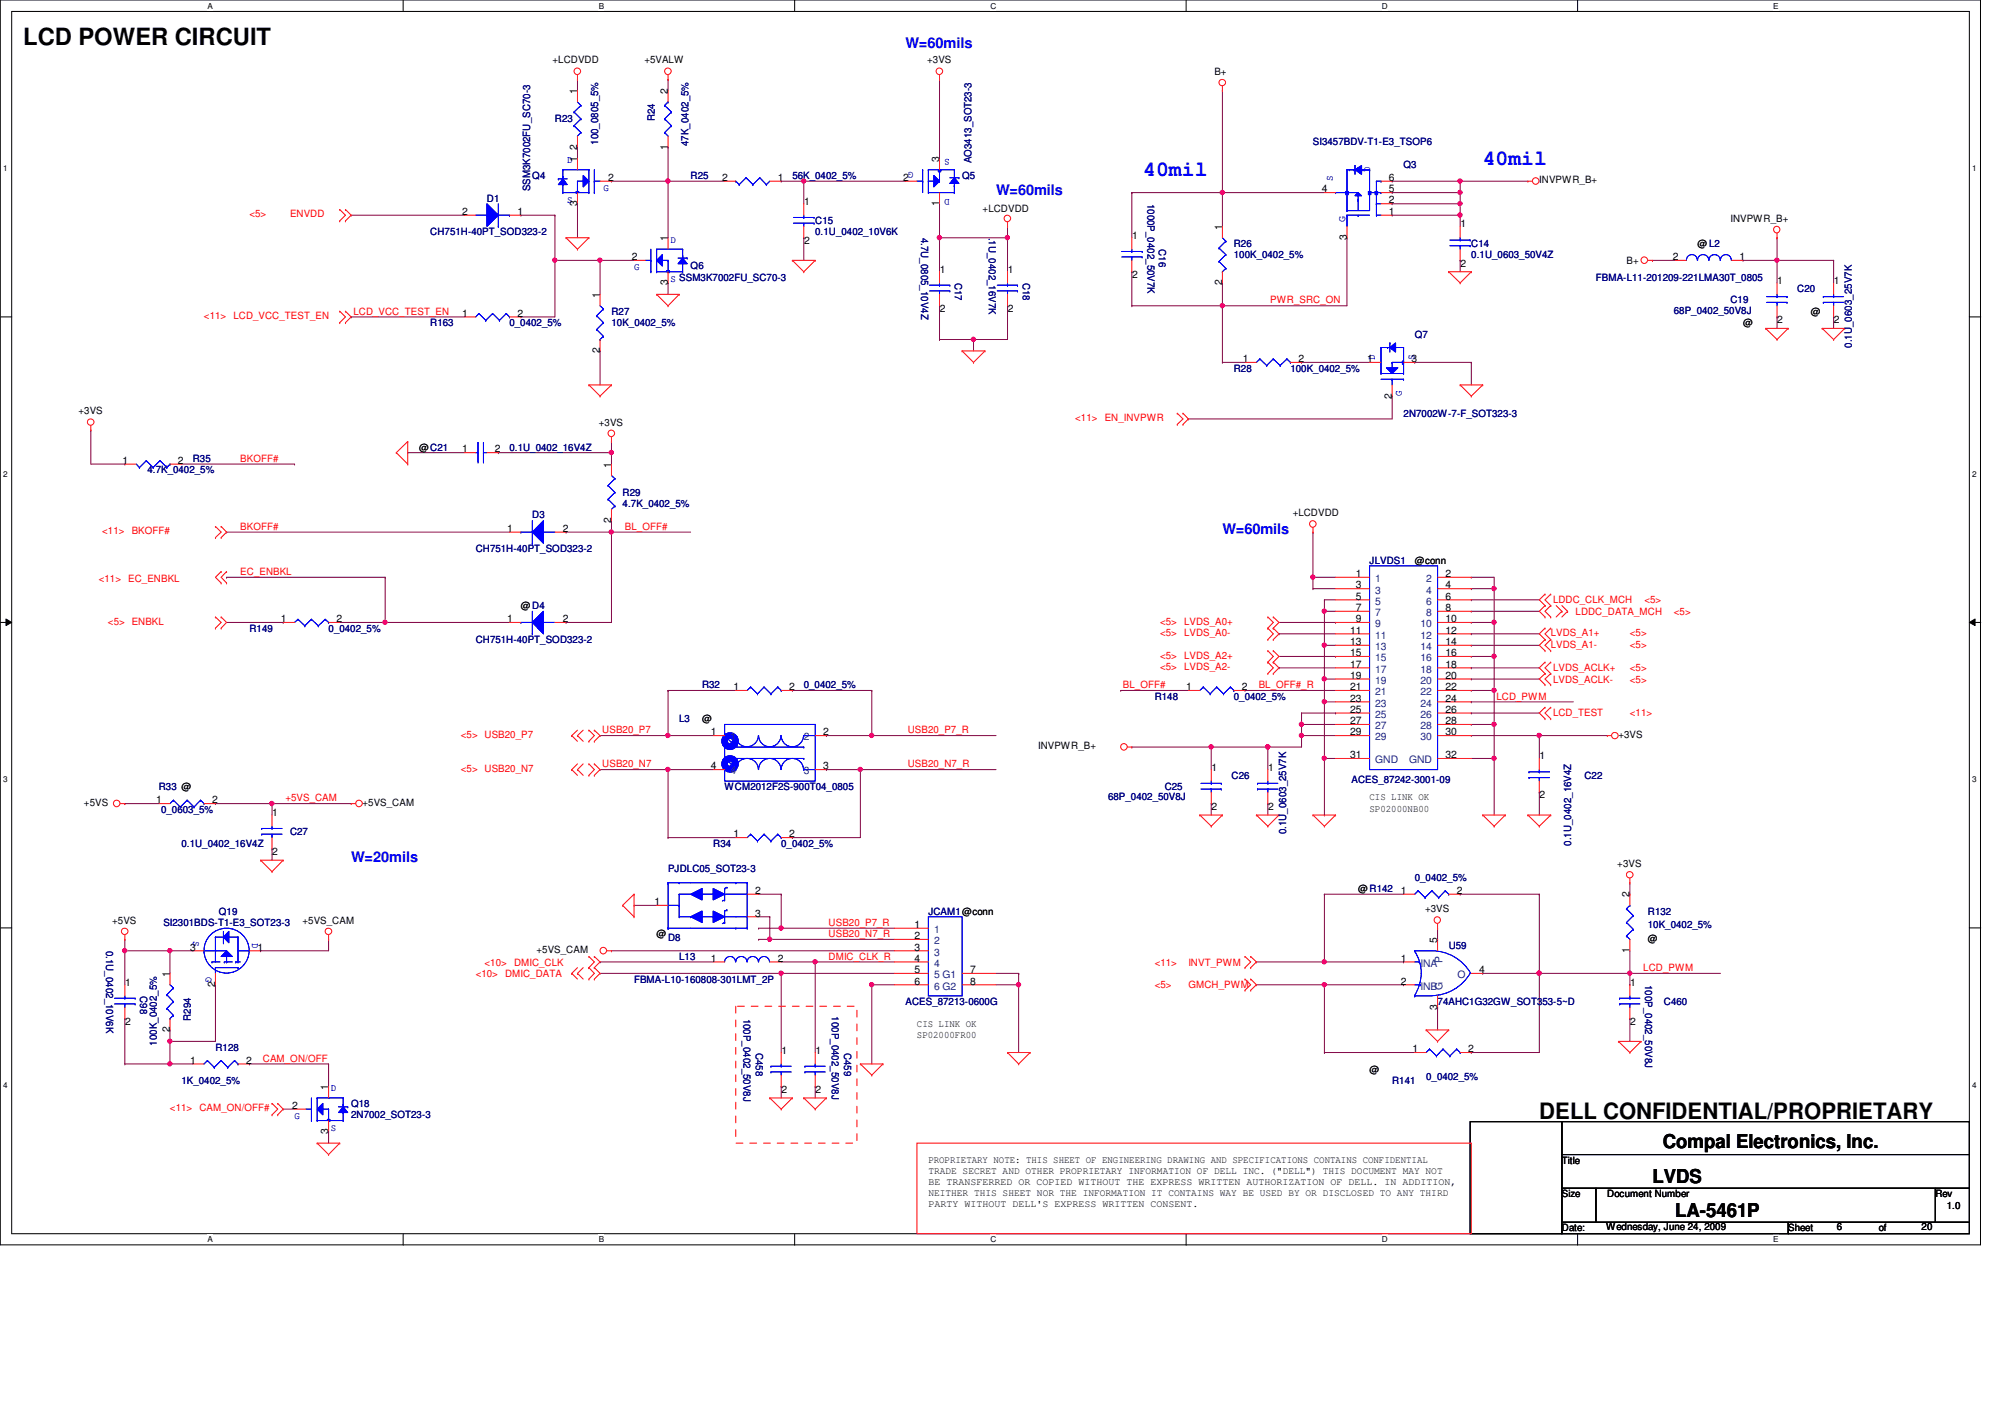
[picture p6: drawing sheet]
<svg xmlns="http://www.w3.org/2000/svg" width="297mm" height="210mm" viewBox="0 0 297 210" stroke-linecap="round" stroke-linejoin="round" font-family="sans-serif">
<defs><g id="words">
<text font-size="3.5" x="3.4" y="6.6">LCD POWER CIRCUIT</text>
<text font-size="3.3" x="228" y="165.8">DELL CONFIDENTIAL/PROPRIETARY</text>
<g font-size="3.2" fill="#00f">
<text x="169.4" y="26.1">40mil</text>
<text x="219.7" y="24.4">40mil</text>
</g>
<g font-size="2.8">
<text x="246.3" y="170.1">Compal Electronics, Inc.</text>
<text x="244.8" y="175.3">LVDS</text>
<text x="248.2" y="180.3">LA-5461P</text>
</g>
<g font-size="2.2" fill="#00f">
<text x="134.2" y="7.1">W=60mils</text>
<text x="147.6" y="28.9">W=60mils</text>
<text x="181.1" y="79.2">W=60mils</text>
<text x="52" y="127.8">W=20mils</text>
</g>
<g font-size="1.5">
<text x="81.9" y="9.3">+LCDVDD</text>
<text x="95.5" y="9.3">+5VALW</text>
<text x="137.4" y="9.3">+3VS</text>
<text x="179.9" y="11.1">B+</text>
<text x="85.5" y="13.9" transform="rotate(-90 85.5 13.9)">1</text>
<text x="98.9" y="13.9" transform="rotate(-90 98.9 13.9)">2</text>
<text x="85.5" y="24" transform="rotate(-90 85.5 24)">1</text>
<text x="85.5" y="22.2" transform="rotate(-90 85.5 22.2)">2</text>
<text x="98.9" y="22.2" transform="rotate(-90 98.9 22.2)">1</text>
<text x="139.1" y="24" transform="rotate(-90 139.1 24)">3</text>
<text x="90.1" y="26.8">2</text>
<text x="107" y="26.8">2</text>
<text x="115.2" y="26.8">1</text>
<text x="133.8" y="26.8">2</text>
<text x="195.8" y="28.5">4</text>
<text x="205.8" y="26.8">6</text>
<text x="205.8" y="28.5">5</text>
<text x="228" y="27.2">INVPWR_B+</text>
<text x="68.4" y="31.8">2</text>
<text x="76.7" y="31.8">1</text>
<text x="85.5" y="30.6" transform="rotate(-90 85.5 30.6)">3</text>
<text x="98.9" y="35.7" transform="rotate(-90 98.9 35.7)">1</text>
<text x="119.1" y="30.4">1</text>
<text x="139.1" y="30.6" transform="rotate(-90 139.1 30.6)">1</text>
<text x="145.6" y="31.4">+LCDVDD</text>
<text x="167.7" y="35.4">1</text>
<text x="181.1" y="34" transform="rotate(-90 181.1 34)">1</text>
<text x="199.5" y="35.6" transform="rotate(-90 199.5 35.6)">3</text>
<text x="205.8" y="30.1">2</text>
<text x="205.8" y="31.8">1</text>
<text x="216.4" y="33.7">1</text>
<text x="256.4" y="32.9">INVPWR_B+</text>
<text x="93.6" y="38.5">2</text>
<text x="119.1" y="36.1">2</text>
<text x="139.2" y="40.4">1</text>
<text x="149.3" y="40.4">1</text>
<text x="167.7" y="41.1">2</text>
<text x="216.4" y="39.5">2</text>
<text x="241" y="39.1">B+</text>
<text x="247.8" y="38.5">2</text>
<text x="251.5" y="36.6">@L2</text>
<text x="257.7" y="38.5">1</text>
<text x="68.4" y="46.9">1</text>
<text x="76.7" y="46.9">2</text>
<text x="88.9" y="44.1" transform="rotate(-90 88.9 44.1)">1</text>
<text x="98.9" y="42.3" transform="rotate(-90 98.9 42.3)">3</text>
<text x="139.2" y="46.2">2</text>
<text x="149.3" y="46.2">2</text>
<text x="181.1" y="42.3" transform="rotate(-90 181.1 42.3)">2</text>
<text x="263.3" y="42.1">1</text>
<text x="263.3" y="47.9">2</text>
<text x="268.3" y="46.7">@</text>
<text x="271.7" y="42.1">1</text>
<text x="271.7" y="47.9">2</text>
<text x="88.9" y="52.3" transform="rotate(-90 88.9 52.3)">2</text>
<text x="184.1" y="53.6">1</text>
<text x="192.4" y="53.6">2</text>
<text x="202.6" y="53.6">1</text>
<text x="209.1" y="53.6">3</text>
<text x="258.2" y="48.3">@</text>
<text x="206.2" y="59.1" transform="rotate(-90 206.2 59.1)">2</text>
<text x="11.6" y="61.4">+3VS</text>
<text x="88.7" y="63.1">+3VS</text>
<text x="18.2" y="68.7">1</text>
<text x="26.4" y="68.7">2</text>
<text x="62.1" y="66.8">@C21</text>
<text x="68.4" y="67">1</text>
<text x="73.3" y="67">2</text>
<text x="90.5" y="69.3" transform="rotate(-90 90.5 69.3)">1</text>
<text x="90.5" y="77.5" transform="rotate(-90 90.5 77.5)">2</text>
<text x="191.5" y="76.5">+LCDVDD</text>
<text x="75.1" y="78.8">1</text>
<text x="83.4" y="78.8">2</text>
<text x="209.6" y="83.5">@conn</text>
<text x="200.9" y="85.5">1</text>
<text x="200.9" y="87.2">3</text>
<text x="200.9" y="88.8">5</text>
<text x="214.2" y="85.5">2</text>
<text x="214.2" y="87.2">4</text>
<text x="214.2" y="88.8">6</text>
<text x="41.6" y="92.2">1</text>
<text x="49.9" y="92.2">2</text>
<text x="75.1" y="92.2">1</text>
<text x="77.2" y="90.2">@D4</text>
<text x="83.4" y="92.2">2</text>
<text x="200" y="93.9">11</text>
<text x="200" y="95.5">13</text>
<text x="200.9" y="90.5">7</text>
<text x="200.9" y="92.2">9</text>
<text x="214.2" y="90.5">8</text>
<text x="214.2" y="92.2">10</text>
<text x="214.2" y="93.9">12</text>
<text x="214.2" y="95.5">14</text>
<text x="200" y="98.9">17</text>
<text x="200" y="100.5">19</text>
<text x="200" y="97.2">15</text>
<text x="214.2" y="98.9">18</text>
<text x="214.2" y="100.5">20</text>
<text x="214.2" y="97.2">16</text>
<text x="104" y="107">@</text>
<text x="108.7" y="102.2">1</text>
<text x="116.9" y="102.2">2</text>
<text x="175.7" y="102.2">1</text>
<text x="184" y="102.2">2</text>
<text x="200" y="102.2">21</text>
<text x="200" y="103.9">23</text>
<text x="200" y="105.6">25</text>
<text x="200" y="107.3">27</text>
<text x="214.2" y="102.2">22</text>
<text x="214.2" y="103.9">24</text>
<text x="214.2" y="105.6">26</text>
<text x="214.2" y="107.3">28</text>
<text x="105.3" y="108.9">1</text>
<text x="105.3" y="114">4</text>
<text x="122" y="108.9">2</text>
<text x="122" y="114">3</text>
<text x="153.8" y="111">INVPWR_B+</text>
<text x="200" y="108.9">29</text>
<text x="200" y="112.3">31</text>
<text x="214.2" y="108.9">30</text>
<text x="214.2" y="112.3">32</text>
<text x="228.1" y="112.5">1</text>
<text x="239.8" y="109.3">+3VS</text>
<text x="12.4" y="119.4">+5VS</text>
<text x="23.2" y="119">1</text>
<text x="31.4" y="119">2</text>
<text x="53.7" y="119.4">+5VS_CAM</text>
<text x="179.5" y="114.2">1</text>
<text x="179.5" y="119.9">2</text>
<text x="187.9" y="114.2">1</text>
<text x="187.9" y="119.9">2</text>
<text x="202.9" y="118.6">CIS LINK OK</text>
<text x="228.1" y="118.3">2</text>
<text x="40.3" y="120.9">1</text>
<text x="108.7" y="124">1</text>
<text x="116.9" y="124">2</text>
<text x="202.9" y="120.3">SP02000NB00</text>
<text x="40.3" y="126.7">2</text>
<text x="239.6" y="128.4">+3VS</text>
<text x="16.6" y="136.8">+5VS</text>
<text x="44.8" y="136.8">+5VS_CAM</text>
<text x="96.9" y="134.1">1</text>
<text x="111.9" y="132.4">2</text>
<text x="111.9" y="135.8">3</text>
<text x="135.5" y="137.5">1</text>
<text x="201.2" y="132.1">@R142</text>
<text x="207.6" y="132.4">1</text>
<text x="211.1" y="135.1">+3VS</text>
<text x="215.8" y="132.4">2</text>
<text x="241.4" y="132.9" transform="rotate(-90 241.4 132.9)">2</text>
<text x="28.2" y="140.8">3</text>
<text x="38.1" y="140.8">1</text>
<text x="79.5" y="141.2">+5VS_CAM</text>
<text x="97.3" y="138.9">@</text>
<text x="105.3" y="142.5">1</text>
<text x="115.2" y="142.5">2</text>
<text x="135.5" y="139.1">2</text>
<text x="135.5" y="140.8">3</text>
<text x="135.5" y="142.5">4</text>
<text x="207.6" y="142.5">1</text>
<text x="212.9" y="139.7" transform="rotate(-90 212.9 139.7)">5</text>
<text x="241.4" y="141.2" transform="rotate(-90 241.4 141.2)">1</text>
<text x="244.1" y="139.5">@</text>
<text x="18.5" y="146">1</text>
<text x="25.1" y="144.7" transform="rotate(-90 25.1 144.7)">1</text>
<text x="31.9" y="146.2" transform="rotate(-90 31.9 146.2)">2</text>
<text x="135.5" y="144.1">5</text>
<text x="135.5" y="145.8">6</text>
<text x="143.7" y="144.1">7</text>
<text x="143.7" y="145.8">8</text>
<text x="207.6" y="145.8">2</text>
<text x="212.9" y="149.6" transform="rotate(-90 212.9 149.6)">3</text>
<text x="219.2" y="144.1">4</text>
<text x="241.5" y="146">1</text>
<text x="18.5" y="151.8">2</text>
<text x="25.1" y="152.9" transform="rotate(-90 25.1 152.9)">2</text>
<text x="135.8" y="153.8">SP02000FR00</text>
<text x="135.8" y="152.1">CIS LINK OK</text>
<text x="209.3" y="155.9">1</text>
<text x="217.5" y="155.9">2</text>
<text x="241.5" y="151.8">2</text>
<text x="28.2" y="157.6">1</text>
<text x="36.4" y="157.6">2</text>
<text x="48.6" y="161.5" transform="rotate(-90 48.6 161.5)">1</text>
<text x="115.8" y="156.1">1</text>
<text x="115.8" y="161.8">2</text>
<text x="120.8" y="156.1">1</text>
<text x="120.8" y="161.8">2</text>
<text x="202.9" y="159">@</text>
<text x="43.3" y="164.3">2</text>
<text x="48.6" y="168" transform="rotate(-90 48.6 168)">3</text>
<text x="137.5" y="172.3">PROPRIETARY NOTE: THIS SHEET OF ENGINEERING DRAWING AND SPECIFICATIONS CONTAINS CONFIDENTIAL</text>
<text x="137.5" y="173.9">TRADE SECRET AND OTHER PROPRIETARY INFORMATION OF DELL INC. (&quot;DELL&quot;) THIS DOCUMENT MAY NOT</text>
<text x="231.4" y="172.4">Title</text>
<text x="137.5" y="175.6">BE TRANSFERRED OR COPIED WITHOUT THE EXPRESS WRITTEN AUTHORIZATION OF DELL. IN ADDITION,</text>
<text x="137.5" y="177.2">NEITHER THIS SHEET NOR THE INFORMATION IT CONTAINS WAY BE USED BY OR DISCLOSED TO ANY THIRD</text>
<text x="137.5" y="178.9">PARTY WITHOUT DELL'S EXPRESS WRITTEN CONSENT.</text>
<text x="231.4" y="177.4">Size</text>
<text x="238.1" y="177.4">Document Number</text>
<text x="286.7" y="177.4">Rev</text>
<text x="288.4" y="179.1">1.0</text>
<text x="231.4" y="182.4">Date:</text>
<text x="238" y="182.2">Wednesday, June 24, 2009</text>
<text x="264.9" y="182.4">Sheet</text>
<text x="272.1" y="182.2">6</text>
<text x="278.3" y="182.4">of</text>
<text x="284.7" y="182.2">20</text>
</g>
<g font-size="1.5" fill="#000080">
<text x="97" y="17.9" transform="rotate(-90 97 17.9)">R24</text>
<text x="82.2" y="18.1">R23</text>
<text x="88.6" y="21.5" transform="rotate(-90 88.6 21.5)">100_0805_5%</text>
<text x="102" y="21.6" transform="rotate(-90 102 21.6)">47K_0402_5%</text>
<text x="194.5" y="21.5">SI3457BDV-T1-E3_TSOP6</text>
<text x="72.1" y="29.9">D1</text>
<text x="78.6" y="28.4" transform="rotate(-90 78.6 28.4)">SSM3K7002FU_SC70-3</text>
<text x="78.9" y="26.5">Q4</text>
<text x="102.3" y="26.5">R25</text>
<text x="117.4" y="26.5">56K_0402_5%</text>
<text x="142.5" y="26.5">Q5</text>
<text x="143.9" y="24.2" transform="rotate(-90 143.9 24.2)">AO3413_SOT23-3</text>
<text x="207.9" y="24.8">Q3</text>
<text x="63.8" y="34.9">CH751H-40PT_SOD323-2</text>
<text x="120.8" y="33.2">C15</text>
<text x="120.8" y="34.9">0.1U_0402_10V6K</text>
<text x="136.5" y="35.2" transform="rotate(90 136.5 35.2)">4.7U_0805_10V4Z</text>
<text x="146.5" y="35.2" transform="rotate(90 146.5 35.2)">.1U_0402_16V7K</text>
<text x="170" y="30.2" transform="rotate(90 170 30.2)">1000P_0402_50V7K</text>
<text x="102.3" y="39.9">Q6</text>
<text x="141.5" y="41.9" transform="rotate(90 141.5 41.9)">C17</text>
<text x="151.5" y="41.9" transform="rotate(90 151.5 41.9)">C18</text>
<text x="171.7" y="36.9" transform="rotate(90 171.7 36.9)">C16</text>
<text x="182.8" y="36.6">R26</text>
<text x="182.8" y="38.3">100K_0402_5%</text>
<text x="218" y="36.6">C14</text>
<text x="218" y="38.3">0.1U_0603_50V4Z</text>
<text x="236.4" y="41.6">FBMA-L11-201209-221LMA30T_0805</text>
<text x="90.6" y="46.7">R27</text>
<text x="248" y="46.5">68P_0402_50V8J</text>
<text x="256.4" y="45">C19</text>
<text x="266.3" y="43.3">C20</text>
<text x="63.8" y="48.3">R163</text>
<text x="75.5" y="48.3">0_0402_5%</text>
<text x="90.6" y="48.3">10K_0402_5%</text>
<text x="209.6" y="50">Q7</text>
<text x="274.4" y="51.5" transform="rotate(-90 274.4 51.5)">0.1U_0603_25V7K</text>
<text x="182.8" y="55">R28</text>
<text x="191.2" y="55">100K_0402_5%</text>
<text x="207.9" y="61.7">2N7002W-7-F_SOT323-3</text>
<text x="21.8" y="70.1">4.7K_0402_5%</text>
<text x="28.6" y="68.4">R35</text>
<text x="75.5" y="66.8">0.1U_0402_16V4Z</text>
<text x="78.9" y="76.8">D3</text>
<text x="92.2" y="73.4">R29</text>
<text x="92.2" y="75.1">4.7K_0402_5%</text>
<text x="70.5" y="81.8">CH751H-40PT_SOD323-2</text>
<text x="202.9" y="83.5">JLVDS1</text>
<text x="37" y="93.6">R149</text>
<text x="48.7" y="93.6">0_0402_5%</text>
<text x="70.5" y="95.2">CH751H-40PT_SOD323-2</text>
<text x="104" y="101.9">R32</text>
<text x="119.1" y="101.9">0_0402_5%</text>
<text x="100.6" y="107">L3</text>
<text x="171.1" y="103.6">R148</text>
<text x="182.8" y="103.6">0_0402_5%</text>
<text x="23.5" y="117.1">R33 @</text>
<text x="107.4" y="117.1">WCM2012F2S-900T04_0805</text>
<text x="164.2" y="118.5">68P_0402_50V8J</text>
<text x="172.5" y="117.1">C25</text>
<text x="182.5" y="115.4">C26</text>
<text x="200.2" y="116">ACES_87242-3001-09</text>
<text x="234.7" y="115.4">C22</text>
<text x="23.9" y="120.4">0_0603_5%</text>
<text x="26.9" y="125.4">0.1U_0402_16V4Z</text>
<text x="43" y="123.7">C27</text>
<text x="105.7" y="125.4">R34</text>
<text x="115.7" y="125.4">0_0402_5%</text>
<text x="190.5" y="123.6" transform="rotate(-90 190.5 123.6)">0.1U_0603_25V7K</text>
<text x="232.8" y="125.3" transform="rotate(-90 232.8 125.3)">0.1U_0402_16V4Z</text>
<text x="99" y="129.1">PJDLC05_SOT23-3</text>
<text x="209.6" y="130.5">0_0402_5%</text>
<text x="24.2" y="137.2">SI2301BDS-T1-E3_SOT23-3</text>
<text x="32.4" y="135.5">Q19</text>
<text x="137.5" y="135.5">JCAM1@conn</text>
<text x="244.1" y="135.5">R132</text>
<text x="244.1" y="137.5">10K_0402_5%</text>
<text x="15.7" y="140.8" transform="rotate(90 15.7 140.8)">0.1U_0402_10V6K</text>
<text x="99" y="139.3">D8</text>
<text x="100.6" y="142.2">L13</text>
<text x="214.6" y="140.5">U59</text>
<text x="20.8" y="147.5" transform="rotate(90 20.8 147.5)">C98</text>
<text x="93.9" y="145.5">FBMA-L10-160808-301LMT_2P</text>
<text x="134.2" y="148.9">ACES_87213-0600G</text>
<text x="213" y="148.9">74AHC1G32GW_SOT353-5~D</text>
<text x="243.8" y="145.9" transform="rotate(90 243.8 145.9)">100P_0402_50V8J</text>
<text x="246.5" y="148.9">C460</text>
<text x="23.2" y="154.9" transform="rotate(-90 23.2 154.9)">100K_0402_5%</text>
<text x="28.3" y="151.2" transform="rotate(-90 28.3 151.2)">R294</text>
<text x="31.9" y="155.6">R128</text>
<text x="110.1" y="150.9" transform="rotate(90 110.1 150.9)">100P_0402_50V8J</text>
<text x="112" y="155.9" transform="rotate(90 112 155.9)">C458</text>
<text x="123.2" y="150.5" transform="rotate(90 123.2 150.5)">100P_0402_50V8J</text>
<text x="125" y="155.9" transform="rotate(90 125 155.9)">C459</text>
<text x="26.9" y="160.6">1K_0402_5%</text>
<text x="206.2" y="160.6">R141</text>
<text x="211.3" y="160">0_0402_5%</text>
<text x="52" y="164">Q18</text>
<text x="52" y="165.7">2N7002_SOT23-3</text>
</g>
<g font-size="1.5" fill="#00f">
<text x="140.7" y="23.6" transform="rotate(180 140.7 23.6)">S</text>
<text x="84" y="24.2">D</text>
<text x="89.4" y="28.2">G</text>
<text x="135.3" y="25.4" transform="rotate(180 135.3 25.4)">G</text>
<text x="140.7" y="29.5" transform="rotate(180 140.7 29.5)">D</text>
<text x="197.5" y="26.8" transform="rotate(-90 197.5 26.8)">S</text>
<text x="203" y="25.5" transform="rotate(-90 203 25.5)">D</text>
<text x="84" y="30.1">S</text>
<text x="99.3" y="35.9">D</text>
<text x="199.3" y="32.9" transform="rotate(-90 199.3 32.9)">G</text>
<text x="93.9" y="40">G</text>
<text x="99.3" y="41.8">S SSM3K7002FU_SC70-3</text>
<text x="203.7" y="53.3" transform="rotate(-90 203.7 53.3)">D</text>
<text x="209.5" y="53.3" transform="rotate(-90 209.5 53.3)">S</text>
<text x="207.7" y="58.7" transform="rotate(-90 207.7 58.7)">G</text>
<text x="28.6" y="139.3" transform="rotate(90 28.6 139.3)">S</text>
<text x="37.3" y="139.7" transform="rotate(90 37.3 139.7)">D</text>
<text x="30.5" y="144.7" transform="rotate(90 30.5 144.7)">G</text>
<text x="49" y="161.7">D</text>
<text x="43.6" y="165.7">G</text>
<text x="49" y="167.6">S</text>
</g>
<g font-size="1.5" fill="#f00">
<text x="37" y="32.2">&lt;5&gt;</text>
<text x="43" y="32.2">ENVDD</text>
<text x="30.2" y="47.3">&lt;11&gt;</text>
<text x="34.6" y="47.3">LCD_VCC_TEST_EN</text>
<text x="52.4" y="46.6">LCD_VCC_TEST_EN</text>
<text x="188.2" y="45">PWR_SRC_ON</text>
<text x="159.3" y="62.4">&lt;11&gt;</text>
<text x="163.7" y="62.4">EN_INVPWR</text>
<text x="35.6" y="68.4">BKOFF#</text>
<text x="15.2" y="79.2">&lt;11&gt;</text>
<text x="19.5" y="79.2">BKOFF#</text>
<text x="35.6" y="78.5">BKOFF#</text>
<text x="92.6" y="78.5">BL_OFF#</text>
<text x="14.6" y="86.2">&lt;11&gt;</text>
<text x="19" y="86.2">EC_ENBKL</text>
<text x="35.6" y="85.2">EC_ENBKL</text>
<text x="230.1" y="89.4">LDDC_CLK_MCH</text>
<text x="243.6" y="89.4">&lt;5&gt;</text>
<text x="16" y="92.6">&lt;5&gt; ENBKL</text>
<text x="171.9" y="92.6">&lt;5&gt;</text>
<text x="171.9" y="94.2">&lt;5&gt;</text>
<text x="175.4" y="92.6">LVDS_A0+</text>
<text x="175.4" y="94.2">LVDS_A0-</text>
<text x="229.7" y="94.2">LVDS_A1+</text>
<text x="229.7" y="95.9">LVDS_A1-</text>
<text x="233.4" y="91.1">LDDC_DATA_MCH</text>
<text x="241.5" y="95.9">&lt;5&gt;</text>
<text x="241.5" y="94.2">&lt;5&gt;</text>
<text x="248" y="91.1">&lt;5&gt;</text>
<text x="166.4" y="101.9">BL_OFF#</text>
<text x="171.9" y="97.6">&lt;5&gt;</text>
<text x="171.9" y="99.3">&lt;5&gt;</text>
<text x="175.4" y="97.6">LVDS_A2+</text>
<text x="175.4" y="99.3">LVDS_A2-</text>
<text x="186.5" y="101.9">BL_OFF#_R</text>
<text x="230.1" y="99.4">LVDS_ACLK+</text>
<text x="230.1" y="101.1">LVDS_ACLK-</text>
<text x="241.5" y="101.1">&lt;5&gt;</text>
<text x="241.5" y="99.4">&lt;5&gt;</text>
<text x="221.7" y="103.6">LCD_PWM</text>
<text x="230.1" y="106.1">LCD_TEST</text>
<text x="241.5" y="106.1">&lt;11&gt;</text>
<text x="68.3" y="109.3">&lt;5&gt; USB20_P7</text>
<text x="89.2" y="113.7">USB20_N7</text>
<text x="89.2" y="108.6">USB20_P7</text>
<text x="134.5" y="108.6">USB20_P7_R</text>
<text x="134.5" y="113.7">USB20_N7_R</text>
<text x="42.3" y="118.7">+5VS_CAM</text>
<text x="68.3" y="114.3">&lt;5&gt; USB20_N7</text>
<text x="122.8" y="137.2">USB20_P7_R</text>
<text x="71.8" y="143">&lt;10&gt;</text>
<text x="76.2" y="143">DMIC_CLK</text>
<text x="122.8" y="138.8">USB20_N7_R</text>
<text x="122.8" y="142.2">DMIC_CLK_R</text>
<text x="171.1" y="143">&lt;11&gt;</text>
<text x="176.1" y="143">INVT_PWM</text>
<text x="243.5" y="143.8">LCD_PWM</text>
<text x="70.5" y="144.7">&lt;10&gt;</text>
<text x="74.8" y="144.7">DMIC_DATA</text>
<text x="171.1" y="146.4">&lt;5&gt;</text>
<text x="176.1" y="146.4">GMCH_PWM</text>
<text x="38.9" y="157.3">CAM_ON/OFF</text>
<text x="25.2" y="164.6">&lt;11&gt;</text>
<text x="29.5" y="164.6">CAM_ON/OFF#</text>
</g>
<g font-size="1.5" fill="#004080">
<text x="203.7" y="86.2">1</text>
<text x="203.7" y="87.9">3</text>
<text x="203.7" y="89.6">5</text>
<text x="211.3" y="86.2">2</text>
<text x="211.3" y="87.9">4</text>
<text x="211.3" y="89.6">6</text>
<text x="203.7" y="91.3">7</text>
<text x="203.7" y="92.9">9</text>
<text x="203.7" y="94.6">11</text>
<text x="210.4" y="92.9">10</text>
<text x="210.4" y="94.6">12</text>
<text x="211.3" y="91.3">8</text>
<text x="203.7" y="96.3">13</text>
<text x="203.7" y="99.7">17</text>
<text x="203.7" y="101.3">19</text>
<text x="203.7" y="98">15</text>
<text x="210.4" y="96.3">14</text>
<text x="210.4" y="99.7">18</text>
<text x="210.4" y="101.3">20</text>
<text x="210.4" y="98">16</text>
<text x="203.7" y="103">21</text>
<text x="203.7" y="104.7">23</text>
<text x="203.7" y="106.3">25</text>
<text x="210.4" y="103">22</text>
<text x="210.4" y="104.7">24</text>
<text x="210.4" y="106.3">26</text>
<text x="108.2" y="109.7">1</text>
<text x="119.1" y="109.7">2</text>
<text x="203.7" y="108">27</text>
<text x="203.7" y="109.7">29</text>
<text x="203.7" y="113.1">GND</text>
<text x="208.7" y="113.1">GND</text>
<text x="210.4" y="108">28</text>
<text x="210.4" y="109.7">30</text>
<text x="108.2" y="114.7">4</text>
<text x="119.1" y="114.7">3</text>
<text x="138.4" y="138.2">1</text>
<text x="138.4" y="139.9">2</text>
<text x="138.4" y="141.6">3</text>
<text x="138.4" y="143.2">4</text>
<text x="210.4" y="143.2">INA</text>
<text x="213.7" y="142.7" transform="rotate(-90 213.7 142.7)">P</text>
<text x="138.4" y="144.9">5 G1</text>
<text x="138.4" y="146.6">6 G2</text>
<text x="210.4" y="146.6">INB</text>
<text x="213.7" y="146.7" transform="rotate(-90 213.7 146.7)">G</text>
<text x="215.9" y="144.9">O</text>
</g>
<g font-size="1.2">
<text x="30.7" y="1.3">A</text>
<text x="88.7" y="1.3">B</text>
<text x="146.7" y="1.3">C</text>
<text x="204.7" y="1.3">D</text>
<text x="262.7" y="1.3">E</text>
<text x=".5" y="25.4">1</text>
<text x="292.2" y="25.4">1</text>
<text x=".5" y="70.7">2</text>
<text x="292.2" y="70.7">2</text>
<text x=".5" y="115.9">3</text>
<text x="292.2" y="115.9">3</text>
<text x=".5" y="161.2">4</text>
<text x="292.2" y="161.2">4</text>
<text x="30.7" y="184">A</text>
<text x="88.7" y="184">B</text>
<text x="146.7" y="184">C</text>
<text x="204.7" y="184">D</text>
<text x="262.7" y="184">E</text>
</g>
</g></defs>
<path d="M0 0h293.4v184.4h-293.4zM1.7 1.7h290.1v181.1h-290.1z" fill="none" stroke="#000" stroke-width=".15"/>
<g fill="#fff">
<path d="M30.7 .2h.8v1.3h-.8z"/>
<path d="M30.7 182.9h.8v1.4h-.8z"/>
</g>
<path d="M59.7 0v1.7M59.7 182.8v1.6" fill="none" stroke="#000" stroke-width=".15"/>
<g fill="#fff">
<path d="M88.7 .2h.8v1.3h-.8z"/>
<path d="M88.7 182.9h.8v1.4h-.8z"/>
</g>
<path d="M117.7 0v1.7M117.7 182.8v1.6" fill="none" stroke="#000" stroke-width=".15"/>
<g fill="#fff">
<path d="M146.7 .2h.9v1.3h-.9z"/>
<path d="M146.7 182.9h.9v1.4h-.9z"/>
</g>
<path d="M175.7 0v1.7M175.7 182.8v1.6" fill="none" stroke="#000" stroke-width=".15"/>
<g fill="#fff">
<path d="M204.7 .2h.9v1.3h-.9z"/>
<path d="M204.7 182.9h.9v1.4h-.9z"/>
</g>
<path d="M233.7 0v1.7M233.7 182.8v1.6" fill="none" stroke="#000" stroke-width=".15"/>
<g fill="#fff">
<path d="M262.7 .2h.8v1.3h-.8z"/>
<path d="M262.7 182.9h.8v1.4h-.8z"/>
<path d="M.5 24.3h.6v1.4h-.6z"/>
<path d="M292.2 24.3h.6v1.4h-.6z"/>
<path d="M.5 69.6h.6v1.3h-.6z"/>
<path d="M292.2 69.6h.6v1.3h-.6z"/>
</g>
<path d="M0 46.9h1.7M291.8 46.9h1.7" fill="none" stroke="#000" stroke-width=".15"/>
<g fill="#fff">
<path d="M.5 114.8h.6v1.4h-.6z"/>
<path d="M292.2 114.8h.6v1.4h-.6z"/>
</g>
<path d="M0 92.2h1.7M.9 91.7l.8 .5-.8 .5zM291.8 92.2l.8-.5v1zM291.8 92.2h1.7" fill="none" stroke="#000" stroke-width=".15"/>
<path d="M.9 91.7l.8 .5-.8 .5zM291.8 92.2l.8-.5v1z" fill="#000"/>
<g fill="#fff">
<path d="M.5 160.1h.6v1.3h-.6z"/>
<path d="M292.2 160.1h.6v1.3h-.6z"/>
</g>
<path d="M0 137.5h1.7M291.8 137.5h1.7" fill="none" stroke="#000" stroke-width=".15"/>
<path d="M263.3 38.6h.1M263.3 38.6h8.3" fill="none" stroke="#800040" stroke-width=".15"/>
<circle cx="263.2" cy="38.5" r=".32" fill="#f0f"/>
<circle cx="263.2" cy="38.5" r=".32" fill="none" stroke="#f0f" stroke-width=".15"/>
<g fill="none" stroke="#800040" stroke-width=".15">
<path d="M244.8 38.6h.1M244.8 38.6h3.4M258.2 38.6h.1M258.2 38.6h5.1M263.3 38.6h.1M263.3 35.2h.1M263.3 35.2v6.7M271.6 38.6h.1M271.6 38.6v3.3M263.3 46.9h.1M263.3 46.9v1.7M271.6 46.9h.1"/>
<path d="M271.6 46.9v1.7M218 88.9h.1M218 88.9h10M218 107.3h.1M218 107.3h3.4M221.4 112.4h.1M221.4 112.4v8.3"/>
</g>
<circle cx="221.3" cy="112.3" r=".32" fill="#f0f"/>
<circle cx="221.3" cy="112.3" r=".32" fill="none" stroke="#f0f" stroke-width=".15"/>
<path d="M218 97.2h.1M218 97.2h3.4M221.4 97.2h.1M221.4 97.2v10.1M218 102.3h.1M218 102.3h3.4M221.4 102.3h.1" fill="none" stroke="#800040" stroke-width=".15"/>
<circle cx="221.3" cy="102.3" r=".32" fill="#f0f"/>
<circle cx="221.3" cy="102.3" r=".32" fill="none" stroke="#f0f" stroke-width=".15"/>
<circle cx="221.3" cy="97.2" r=".32" fill="#f0f"/>
<circle cx="221.3" cy="97.2" r=".32" fill="none" stroke="#f0f" stroke-width=".15"/>
<path d="M218 93.9h.1M218 90.6h.1M218 92.2h.1M218 93.9h10M218 90.6h10M218 92.2h3.4M221.4 92.2h.1M221.4 92.2v5" fill="none" stroke="#800040" stroke-width=".15"/>
<circle cx="221.3" cy="92.2" r=".32" fill="#f0f"/>
<circle cx="221.3" cy="92.2" r=".32" fill="none" stroke="#f0f" stroke-width=".15"/>
<path d="M194.5 85.5h.1M194.5 85.5v1.7M218 95.6h.1M218 95.6h10M187.8 110.7h.1M187.8 110.7h5" fill="none" stroke="#800040" stroke-width=".15"/>
<circle cx="194.5" cy="85.5" r=".32" fill="#f0f"/>
<circle cx="194.5" cy="85.5" r=".32" fill="none" stroke="#f0f" stroke-width=".15"/>
<path d="M218 87.2h.1M218 87.2h3.4M228 109h.1M228 109h10.1" fill="none" stroke="#800040" stroke-width=".15"/>
<circle cx="228" cy="108.9" r=".32" fill="#f0f"/>
<circle cx="228" cy="108.9" r=".32" fill="none" stroke="#f0f" stroke-width=".15"/>
<path d="M192.8 109h.1M192.8 109v1.7" fill="none" stroke="#800040" stroke-width=".15"/>
<circle cx="192.8" cy="108.9" r=".32" fill="#f0f"/>
<circle cx="192.8" cy="108.9" r=".32" fill="none" stroke="#f0f" stroke-width=".15"/>
<path d="M216.3 30.2h.1M216.3 30.2v1.7M218 98.9h.1M218 98.9h10M218 100.6h.1M218 100.6h10" fill="none" stroke="#800040" stroke-width=".15"/>
<circle cx="216.3" cy="30.2" r=".32" fill="#f0f"/>
<circle cx="216.3" cy="30.2" r=".32" fill="none" stroke="#f0f" stroke-width=".15"/>
<path d="M216.3 31.9h.1M216.3 31.9v1.6" fill="none" stroke="#800040" stroke-width=".15"/>
<circle cx="216.3" cy="31.9" r=".32" fill="#f0f"/>
<circle cx="216.3" cy="31.9" r=".32" fill="none" stroke="#f0f" stroke-width=".15"/>
<path d="M206.2 31.9h.1M206.2 31.9h10.1M216.3 38.6h.1M216.3 26.8h.1M216.3 26.8v1.7M216.3 38.6v1.7M181.1 41.9h.1M181.1 41.9v3.4" fill="none" stroke="#800040" stroke-width=".15"/>
<circle cx="216.3" cy="26.8" r=".32" fill="#f0f"/>
<circle cx="216.3" cy="26.8" r=".32" fill="none" stroke="#f0f" stroke-width=".15"/>
<path d="M167.7 28.5h.1M167.7 28.5v6.7M206.2 30.2h.1M206.2 28.5h.1M206.2 30.2h10.1M206.2 28.5h10.1M181.1 45.3h.1M181.1 45.3h18.5M206.2 58.7h.1M206.2 58.7v3.4" fill="none" stroke="#800040" stroke-width=".15"/>
<circle cx="181.1" cy="45.3" r=".32" fill="#f0f"/>
<circle cx="181.1" cy="45.3" r=".32" fill="none" stroke="#f0f" stroke-width=".15"/>
<path d="M181.1 28.5h.1M181.1 28.5v5M181.1 28.5h15.1M216.3 26.8h.1M216.3 26.8h10.1M192.8 53.7h.1M192.8 53.7h10.1" fill="none" stroke="#800040" stroke-width=".15"/>
<circle cx="181.1" cy="28.5" r=".32" fill="#f0f"/>
<circle cx="181.1" cy="28.5" r=".32" fill="none" stroke="#f0f" stroke-width=".15"/>
<g fill="none" stroke="#800040" stroke-width=".15">
<path d="M167.7 28.5h.1M167.7 28.5h13.4M199.6 35.2h.1M199.6 35.2v10.1M206.2 26.8h.1M206.2 26.8h10.1M216.3 28.5h.1M216.3 28.5v1.7M167.7 45.3h.1M167.7 45.3h13.4M181.1 53.7h.1M181.1 45.3h.1"/>
<path d="M181.1 53.7h3.3M181.1 45.3v8.4M209.6 53.7h.1M209.6 53.7h8.4M218 53.7h.1M218 53.7v3.3M176.1 62.1h.1M176.1 62.1h30.1"/>
</g>
<circle cx="216.3" cy="28.5" r=".32" fill="#f0f"/>
<circle cx="216.3" cy="28.5" r=".32" fill="none" stroke="#f0f" stroke-width=".15"/>
<path d="M167.7 40.3h.1M167.7 40.3v5M179.4 119h.1M179.4 110.7h.1M179.4 110.7v3.3M179.4 119v1.7M179.4 110.7h8.4M187.8 119h.1M187.8 119v1.7" fill="none" stroke="#800040" stroke-width=".15"/>
<circle cx="187.8" cy="110.6" r=".32" fill="#f0f"/>
<circle cx="187.8" cy="110.6" r=".32" fill="none" stroke="#f0f" stroke-width=".15"/>
<circle cx="179.4" cy="110.6" r=".32" fill="#f0f"/>
<circle cx="179.4" cy="110.6" r=".32" fill="none" stroke="#f0f" stroke-width=".15"/>
<path d="M187.8 110.7h.1M187.8 110.7v3.3" fill="none" stroke="#800040" stroke-width=".15"/>
<circle cx="187.8" cy="110.6" r=".32" fill="#f0f"/>
<circle cx="187.8" cy="110.6" r=".32" fill="none" stroke="#f0f" stroke-width=".15"/>
<path d="M181.1 13.4h.1M181.1 13.4v15.1M18.5 119h.1M18.5 119h5M40.3 119h.1M40.3 119h11.7M40.3 125.7h.1M40.3 125.7v1.7" fill="none" stroke="#800040" stroke-width=".15"/>
<circle cx="40.3" cy="119" r=".32" fill="#f0f"/>
<circle cx="40.3" cy="119" r=".32" fill="none" stroke="#f0f" stroke-width=".15"/>
<path d="M31.9 119h.1M31.9 119h8.4M40.3 119h.1M40.3 119v1.7M117.4 102.3h.1M117.4 102.3h11.8M129.2 102.3h.1M129.2 102.3v6.7" fill="none" stroke="#800040" stroke-width=".15"/>
<circle cx="129.1" cy="108.9" r=".32" fill="#f0f"/>
<circle cx="129.1" cy="108.9" r=".32" fill="none" stroke="#f0f" stroke-width=".15"/>
<path d="M127.5 114h.1M127.5 114v10.1M129.2 109h.1M129.2 109h18.4" fill="none" stroke="#800040" stroke-width=".15"/>
<circle cx="127.4" cy="114" r=".32" fill="#f0f"/>
<circle cx="127.4" cy="114" r=".32" fill="none" stroke="#f0f" stroke-width=".15"/>
<path d="M99 109h.1M99 102.3h.1M99 109h6.7M99 102.3v6.7M122.4 114h.1M122.4 114h5.1M117.4 124.1h.1M117.4 124.1h10.1" fill="none" stroke="#800040" stroke-width=".15"/>
<circle cx="98.9" cy="108.9" r=".32" fill="#f0f"/>
<circle cx="98.9" cy="108.9" r=".32" fill="none" stroke="#f0f" stroke-width=".15"/>
<path d="M99 102.3h.1M99 114h.1M99 102.3h10M99 114h6.7M99 114v10.1M99 124.1h.1M99 124.1h10" fill="none" stroke="#800040" stroke-width=".15"/>
<circle cx="98.9" cy="114" r=".32" fill="#f0f"/>
<circle cx="98.9" cy="114" r=".32" fill="none" stroke="#f0f" stroke-width=".15"/>
<path d="M221.4 87.2h.1M221.4 87.2v5M88.9 114h.1M88.9 114h10.1M127.5 114h.1M127.5 114h20.1" fill="none" stroke="#800040" stroke-width=".15"/>
<circle cx="221.3" cy="87.2" r=".32" fill="#f0f"/>
<circle cx="221.3" cy="87.2" r=".32" fill="none" stroke="#f0f" stroke-width=".15"/>
<path d="M144.2 50.3h.1M144.2 50.3h5.1M167.7 110.7h.1M167.7 110.7h11.7" fill="none" stroke="#800040" stroke-width=".15"/>
<circle cx="144.2" cy="50.3" r=".32" fill="#f0f"/>
<circle cx="144.2" cy="50.3" r=".32" fill="none" stroke="#f0f" stroke-width=".15"/>
<g fill="none" stroke="#800040" stroke-width=".15">
<path d="M139.2 11.8h.1M139.2 11.8v11.7M82.2 31.9h.1M82.2 31.9v6.7M99 26.8h.1M99 21.8h.1M99 26.8h8.4M99 21.8v5M115.7 26.8h.1M115.7 26.8h3.4M149.3 33.5h.1M149.3 33.5v1.7"/>
<path d="M139.2 45.3h.1M139.2 50.3h.1M139.2 45.3v5M139.2 50.3h5"/>
</g>
<circle cx="98.9" cy="26.8" r=".32" fill="#f0f"/>
<circle cx="98.9" cy="26.8" r=".32" fill="none" stroke="#f0f" stroke-width=".15"/>
<g fill="none" stroke="#800040" stroke-width=".15">
<path d="M99 11.8h.1M99 11.8v1.6M88.9 38.6h.1M88.9 38.6h5M99 26.8h.1M99 26.8v8.4M119.1 35.2h.1M119.1 26.8h.1M119.1 26.8v3.4M119.1 35.2v3.4M119.1 26.8h15.1M99 41.9h.1"/>
<path d="M99 41.9v1.7M149.3 45.3h.1M149.3 45.3v5"/>
</g>
<circle cx="119.1" cy="26.8" r=".32" fill="#f0f"/>
<circle cx="119.1" cy="26.8" r=".32" fill="none" stroke="#f0f" stroke-width=".15"/>
<path d="M139.2 30.2h.1M139.2 35.2h.1M139.2 30.2v10.1M139.2 35.2h10.1M149.3 35.2h.1M149.3 35.2v5.1M144.2 50.3h.1M144.2 50.3v1.7" fill="none" stroke="#800040" stroke-width=".15"/>
<circle cx="149.2" cy="35.2" r=".32" fill="#f0f"/>
<circle cx="149.2" cy="35.2" r=".32" fill="none" stroke="#f0f" stroke-width=".15"/>
<circle cx="139.2" cy="35.2" r=".32" fill="#f0f"/>
<circle cx="139.2" cy="35.2" r=".32" fill="none" stroke="#f0f" stroke-width=".15"/>
<g fill="none" stroke="#800040" stroke-width=".15">
<path d="M85.6 11.8h.1M85.6 11.8v1.6M52 31.9h.1M52 31.9h16.8M77.2 31.9h.1M77.2 31.9h5M82.2 38.6h.1M82.2 38.6v8.3h-5M85.6 21.8h.1M85.6 21.8v1.7M90.6 26.8h.1M90.6 26.8h8.4"/>
<path d="M52 46.9h.1M52 46.9h16.8M77.2 46.9h.1"/>
</g>
<circle cx="82.2" cy="38.5" r=".32" fill="#f0f"/>
<circle cx="82.2" cy="38.5" r=".32" fill="none" stroke="#f0f" stroke-width=".15"/>
<path d="M88.9 38.6h.1M88.9 38.6v5" fill="none" stroke="#800040" stroke-width=".15"/>
<circle cx="88.9" cy="38.5" r=".32" fill="#f0f"/>
<circle cx="88.9" cy="38.5" r=".32" fill="none" stroke="#f0f" stroke-width=".15"/>
<path d="M82.2 38.6h.1M82.2 38.6h6.7M85.6 30.2h.1M85.6 30.2v5M88.9 52h.1M88.9 52v5M90.6 77.1h.1M90.6 77.1v1.7M88.9 109h.1M88.9 109h10.1M122.4 109h.1M122.4 109h6.8" fill="none" stroke="#800040" stroke-width=".15"/>
<circle cx="90.6" cy="78.8" r=".32" fill="#f0f"/>
<circle cx="90.6" cy="78.8" r=".32" fill="none" stroke="#f0f" stroke-width=".15"/>
<path d="M33.6 78.8h.1M33.6 78.8h41.9M90.6 78.8h.1M90.6 78.8v13.4h-6.7M33.6 85.5h.1M33.6 85.5h23.5M57.1 85.5h.1M57.1 92.2h.1M57.1 85.5v6.7M57.1 92.2h18.4M83.9 92.2h.1" fill="none" stroke="#800040" stroke-width=".15"/>
<circle cx="57" cy="92.2" r=".32" fill="#f0f"/>
<circle cx="57" cy="92.2" r=".32" fill="none" stroke="#f0f" stroke-width=".15"/>
<path d="M73.8 67.1h.1M73.8 67.1h16.8M83.9 78.8h.1M83.9 78.8h6.7M90.6 67.1h.1M90.6 67.1v1.6" fill="none" stroke="#800040" stroke-width=".15"/>
<circle cx="90.6" cy="67" r=".32" fill="#f0f"/>
<circle cx="90.6" cy="67" r=".32" fill="none" stroke="#f0f" stroke-width=".15"/>
<g fill="none" stroke="#800040" stroke-width=".15">
<path d="M60.4 67.1h.1M60.4 67.1h8.4M90.6 65.4h.1M90.6 78.8h.1M90.6 65.4v1.7M90.6 78.8h11.7M218 109h.1M218 109h10M228 117.3h.1M228 109h.1M228 109v3.4M228 117.3v3.4"/>
<path d="M115.7 137.5h.1M115.7 137.5h16.8M129.2 145.9h.1M129.2 145.9v11.7"/>
</g>
<circle cx="115.7" cy="137.5" r=".32" fill="#f0f"/>
<circle cx="115.7" cy="137.5" r=".32" fill="none" stroke="#f0f" stroke-width=".15"/>
<path d="M114 139.1h.1M114 139.1h18.5" fill="none" stroke="#800040" stroke-width=".15"/>
<circle cx="114" cy="139.1" r=".32" fill="#f0f"/>
<circle cx="114" cy="139.1" r=".32" fill="none" stroke="#f0f" stroke-width=".15"/>
<path d="M90.6 140.8h.1M90.6 140.8h41.9M120.8 142.5h.1M120.8 142.5h11.7" fill="none" stroke="#800040" stroke-width=".15"/>
<circle cx="120.7" cy="142.5" r=".32" fill="#f0f"/>
<circle cx="120.7" cy="142.5" r=".32" fill="none" stroke="#f0f" stroke-width=".15"/>
<path d="M18.5 139.1h.1M18.5 139.1v1.7M18.5 140.8h.1M18.5 140.8h6.7M25.2 140.8h.1M25.2 140.8v3.4M120.8 142.5h.1M120.8 142.5v13.4M115.7 161h.1M115.7 161v1.6M120.8 161h.1M120.8 161v1.6" fill="none" stroke="#800040" stroke-width=".15"/>
<circle cx="18.5" cy="140.8" r=".32" fill="#f0f"/>
<circle cx="18.5" cy="140.8" r=".32" fill="none" stroke="#f0f" stroke-width=".15"/>
<path d="M18.5 150.9h.1M18.5 157.6h.1M18.5 150.9v6.7M18.5 157.6h6.7" fill="none" stroke="#800040" stroke-width=".15"/>
<circle cx="25.2" cy="157.6" r=".32" fill="#f0f"/>
<circle cx="25.2" cy="157.6" r=".32" fill="none" stroke="#f0f" stroke-width=".15"/>
<path d="M25.2 154.3h.1M25.2 154.3v3.3" fill="none" stroke="#800040" stroke-width=".15"/>
<circle cx="25.2" cy="154.2" r=".32" fill="#f0f"/>
<circle cx="25.2" cy="154.2" r=".32" fill="none" stroke="#f0f" stroke-width=".15"/>
<g fill="none" stroke="#800040" stroke-width=".15">
<path d="M48.7 139.1h.1M48.7 139.1v1.7h-10.1M18.5 140.8h.1M18.5 140.8v5.1M25.2 157.6h.1M25.2 154.3h.1M25.2 152.6h.1M25.2 140.8h.1M25.2 157.6h3.4M25.2 152.6v1.7M25.2 140.8h3.4M31.9 145.9h.1"/>
<path d="M31.9 145.9v8.4h-6.7M37 157.6h.1M37 157.6h11.7M38.6 140.8h.1M48.7 157.6h.1M48.7 157.6v3.4M41.9 164.3h.1M41.9 164.3h1.7M48.7 167.6h.1M48.7 167.6v1.7"/>
</g>
<circle cx="25.2" cy="140.8" r=".32" fill="#f0f"/>
<circle cx="25.2" cy="140.8" r=".32" fill="none" stroke="#f0f" stroke-width=".15"/>
<path d="M88.9 142.5h.1M88.9 144.2h.1M88.9 142.5h16.8M88.9 144.2h43.6M115.7 144.2h.1M115.7 144.2v11.7" fill="none" stroke="#800040" stroke-width=".15"/>
<circle cx="115.7" cy="144.2" r=".32" fill="#f0f"/>
<circle cx="115.7" cy="144.2" r=".32" fill="none" stroke="#f0f" stroke-width=".15"/>
<path d="M129.2 145.9h.1M129.2 145.9h3.3" fill="none" stroke="#800040" stroke-width=".15"/>
<circle cx="129.1" cy="145.9" r=".32" fill="#f0f"/>
<circle cx="129.1" cy="145.9" r=".32" fill="none" stroke="#f0f" stroke-width=".15"/>
<path d="M147.6 144.2h3.3M147.6 145.9h3.3M150.9 145.9h.1M150.9 144.2h.1M150.9 145.9v10" fill="none" stroke="#800040" stroke-width=".15"/>
<circle cx="150.9" cy="145.9" r=".32" fill="#f0f"/>
<circle cx="150.9" cy="145.9" r=".32" fill="none" stroke="#f0f" stroke-width=".15"/>
<path d="M221.4 87.2h.1M221.4 85.5v1.7M218 104h.1M218 104h15.1M216.3 132.5h.1M216.3 132.5h11.7M150.9 144.2h.1M150.9 144.2v1.7M218 155.9h.1M228 144.2h.1M228 144.2v11.7h-10" fill="none" stroke="#800040" stroke-width=".15"/>
<circle cx="228" cy="144.2" r=".32" fill="#f0f"/>
<circle cx="228" cy="144.2" r=".32" fill="none" stroke="#f0f" stroke-width=".15"/>
<path d="M241.5 144.2h.1M241.5 144.2h13.4" fill="none" stroke="#800040" stroke-width=".15"/>
<circle cx="241.4" cy="144.2" r=".32" fill="#f0f"/>
<circle cx="241.4" cy="144.2" r=".32" fill="none" stroke="#f0f" stroke-width=".15"/>
<g fill="none" stroke="#800040" stroke-width=".15">
<path d="M194.5 78.8h.1M194.5 78.8v6.7M189.5 92.2h8.4M189.5 97.2h8.4M194.5 87.2h.1M194.5 85.5h.1M194.5 85.5h3.4M194.5 87.2h3.4M196.2 90.6h.1M196.2 88.9v1.7M197.9 92.2h.1M197.9 97.2h.1"/>
<path d="M218 85.5h.1M218 85.5h3.4M192.8 105.6h5.1M196.2 104h.1M196.2 104h1.7M197.9 105.6h.1M218 105.6h.1M218 105.6h10M186.1 142.5h.1M186.1 145.9h.1M186.1 142.5h10.1M186.1 145.9h10.1"/>
</g>
<circle cx="196.2" cy="90.5" r=".32" fill="#f0f"/>
<circle cx="196.2" cy="90.5" r=".32" fill="none" stroke="#f0f" stroke-width=".15"/>
<path d="M196.2 100.6h.1M196.2 104h.1M196.2 100.6h1.7M196.2 100.6v3.4" fill="none" stroke="#800040" stroke-width=".15"/>
<circle cx="196.2" cy="103.9" r=".32" fill="#f0f"/>
<circle cx="196.2" cy="103.9" r=".32" fill="none" stroke="#f0f" stroke-width=".15"/>
<path d="M218 112.4h3.4M221.4 112.4h.1M221.4 107.3h.1M221.4 107.3v5.1" fill="none" stroke="#800040" stroke-width=".15"/>
<circle cx="221.3" cy="107.3" r=".32" fill="#f0f"/>
<circle cx="221.3" cy="107.3" r=".32" fill="none" stroke="#f0f" stroke-width=".15"/>
<path d="M189.5 93.9h.1M189.5 98.9h.1M189.5 93.9h8.4M189.5 98.9h8.4M184.4 102.3h.1M184.4 102.3h13.5M192.8 107.3h.1M192.8 105.6h.1M192.8 109h.1M192.8 107.3h5.1M192.8 105.6v3.4M192.8 109h5.1" fill="none" stroke="#800040" stroke-width=".15"/>
<circle cx="192.8" cy="107.3" r=".32" fill="#f0f"/>
<circle cx="192.8" cy="107.3" r=".32" fill="none" stroke="#f0f" stroke-width=".15"/>
<path d="M196.2 88.9h.1M196.2 90.6h.1M196.2 95.6h.1M196.2 90.6v5M196.2 88.9h1.7M196.2 90.6h1.7M196.2 112.4h.1M196.2 112.4h1.7M196.2 112.4v8.3M196.2 120.7h.1" fill="none" stroke="#800040" stroke-width=".15"/>
<circle cx="196.2" cy="95.6" r=".32" fill="#f0f"/>
<circle cx="196.2" cy="95.6" r=".32" fill="none" stroke="#f0f" stroke-width=".15"/>
<path d="M196.2 95.6h.1M196.2 95.6h1.7M196.2 95.6v5M196.2 100.6h.1" fill="none" stroke="#800040" stroke-width=".15"/>
<circle cx="196.2" cy="100.6" r=".32" fill="#f0f"/>
<circle cx="196.2" cy="100.6" r=".32" fill="none" stroke="#f0f" stroke-width=".15"/>
<path d="M196.2 112.4h.1M196.2 104v8.4" fill="none" stroke="#800040" stroke-width=".15"/>
<circle cx="196.2" cy="112.3" r=".32" fill="#f0f"/>
<circle cx="196.2" cy="112.3" r=".32" fill="none" stroke="#f0f" stroke-width=".15"/>
<g fill="none" stroke="#800040" stroke-width=".15">
<path d="M13.5 63.7h.1M13.5 63.7v5h5M18.5 68.7h.1M26.9 68.7h16.7M43.6 68.7h.1M33.6 92.2h8.3M41.9 92.2h.1M50.3 92.2h6.8M57.1 92.2h.1M166 102.3h.1M166 102.3h10.1M93.9 134.1h.1"/>
<path d="M93.9 134.1h3.4M112.4 139.1h.1M112.4 137.5h.1M112.4 135.8h1.6M112.4 139.1h1.6M112.4 132.5h3.3M112.4 137.5h3.3M114 135.8h.1M114 139.1h.1M114 135.8v3.3M115.7 132.5h.1M115.7 137.5h.1"/>
<path d="M115.7 132.5v5M196.2 132.5h.1M196.2 132.5v10M115.7 142.5h5.1M120.8 142.5h.1M241.5 145.9h.1M241.5 150.9h.1M241.5 144.2v1.7M241.5 150.9v3.4"/>
</g>
<circle cx="196.2" cy="142.5" r=".32" fill="#f0f"/>
<circle cx="196.2" cy="142.5" r=".32" fill="none" stroke="#f0f" stroke-width=".15"/>
<path d="M196.2 132.5h.1M196.2 132.5h11.7M228 132.5h.1M228 132.5v11.7M196.2 145.9h.1M196.2 145.9v10" fill="none" stroke="#800040" stroke-width=".15"/>
<circle cx="196.2" cy="145.9" r=".32" fill="#f0f"/>
<circle cx="196.2" cy="145.9" r=".32" fill="none" stroke="#f0f" stroke-width=".15"/>
<path d="M196.2 155.9h.1M196.2 155.9h13.4M228 144.2h.1M228 144.2h13.5" fill="none" stroke="#800040" stroke-width=".15"/>
<circle cx="228" cy="144.2" r=".32" fill="#f0f"/>
<circle cx="228" cy="144.2" r=".32" fill="none" stroke="#f0f" stroke-width=".15"/>
<g fill="none" stroke="#800040" stroke-width=".15">
<path d="M213 139.1h.1M213 137.5v1.6M241.5 132.5h.1M241.5 130.8v1.7M196.2 142.5h11.7M196.2 145.9h11.7M207.9 142.5h.1M207.9 145.9h.1M213 149.2h.1M213 149.2v3.4M219.7 144.2h.1M219.7 144.2h8.3"/>
<path d="M241.5 144.2h.1M241.5 140.8v3.4"/>
</g>
<g fill="none" stroke="#f00" stroke-width=".15">
<path d="M85.6 11.8h.1M85.6 11.1v.7M99 11.8h.1M99 11.1v.7M139.2 11.8h.1M139.2 11.1v.7M181.1 13.4h.1M181.1 12.7v.7M50.3 31h.1M50.3 32.7h.1M50.3 31l.9 .9-.9 .8M51.2 32.7h.1"/>
<path d="M51.2 31h.1M51.2 31l.8 .9-.8 .8M83.9 35.2h.1M83.9 35.2h3.3M83.9 35.2l1.7 1.7M85.6 36.9h.1M87.2 35.2h.1M87.2 35.2l-1.6 1.7M117.4 38.6h.1M117.4 38.6h3.4M117.4 38.6l1.7 1.7M120.8 38.6h.1"/>
<path d="M120.8 38.6l-1.7 1.7M149.3 33.5h.1M149.3 32.9v.6M226.4 26.8h.1M226.4 26.8h.6M244.1 38.6h.7M244.8 38.6h.1M263.3 35.2h.1M263.3 34.5v.7M50.3 46.1h.1M50.3 47.8h.1M50.3 46.1l.9 .8-.9 .9"/>
<path d="M51.2 47.8h.1M51.2 46.1h.1M51.2 46.1l.8 .8-.8 .9M87.2 57h.1M87.2 57h3.4M87.2 57l1.7 1.7M88.9 58.7h.1M90.6 57h.1M90.6 57l-1.7 1.7M97.3 43.6h.1M97.3 43.6h3.3M97.3 43.6l1.7 1.7"/>
<path d="M99 45.3h.1M100.6 43.6h.1M100.6 43.6l-1.6 1.7M119.1 40.3h.1M142.5 52h.1M142.5 52h3.4M142.5 52l1.7 1.7M144.2 53.7h.1M145.9 52h.1M145.9 52l-1.7 1.7M214.6 40.3h.1M214.6 40.3h3.4"/>
<path d="M214.6 40.3l1.7 1.6M216.3 57h.1M216.3 41.9h.1M216.3 57h3.4M216.3 57l1.7 1.7M218 58.7h.1M218 40.3h.1M218 40.3l-1.7 1.6M219.7 57h.1M219.7 57l-1.7 1.7M261.6 48.6h.1M261.6 48.6h3.3"/>
<path d="M261.6 48.6l1.7 1.7M263.3 50.3h.1M264.9 48.6h.1M264.9 48.6l-1.6 1.7M270 48.6h.1M270 48.6h3.3M270 48.6l1.6 1.7M271.6 50.3h.1M273.3 48.6h.1M273.3 48.6l-1.7 1.7M13.5 63.7h.1M13.5 63v.7"/>
<path d="M31.9 78h.1M31.9 79.6h.1M31.9 78l.9 .8-.9 .8M32.8 79.6h.1M32.8 78h.1M32.8 78l.8 .8-.8 .8M58.7 67.1h.1M58.7 67.1l1.7 1.6M60.4 68.7h.1M60.4 65.4h.1M60.4 65.4v3.3M60.4 65.4l-1.7 1.7"/>
<path d="M90.6 65.4h.1M90.6 64.7v.7M174.4 61.2h.1M174.4 62.9h.1M174.4 61.2l.9 .9-.9 .8M175.3 62.9h.1M175.3 61.2h.1M175.3 61.2l.8 .9-.8 .8M194.5 78.8h.1M194.5 78.1v.7M31.9 91.4h.1M31.9 93h.1"/>
<path d="M31.9 91.4l.9 .8-.9 .8M32.8 93h.1M32.8 91.4h.1M32.8 84.7h.1M32.8 86.4h.1M32.8 91.4l.8 .8-.8 .8M32.8 84.7l-.9 .8 .9 .9M33.6 84.7h.1M33.6 86.4h.1M33.6 84.7l-.8 .8 .8 .9M187.8 96.4h.1M187.8 98.1h.1"/>
<path d="M187.8 99.8h.1M187.8 91.4h.1M187.8 93h.1M187.8 94.7h.1M187.8 96.4l.8 .8-.8 .9M187.8 98.1l.8 .8-.8 .9M187.8 91.4l.8 .8-.8 .8M187.8 93l.8 .9-.8 .8M188.6 98.1h.1M188.6 96.4h.1M188.6 99.8h.1M188.6 93h.1"/>
<path d="M188.6 91.4h.1M188.6 94.7h.1M188.6 96.4l.9 .8-.9 .9M188.6 98.1l.9 .8-.9 .9M188.6 91.4l.9 .8-.9 .8M188.6 93l.9 .9-.9 .8M228.9 88h.1M228.9 89.7h.1M228.9 91.4h.1M228.9 93h.1M228.9 94.7h.1M228.9 96.4h.1"/>
<path d="M228.9 98.1h.1M228.9 99.8h.1M228.9 93l-.9 .9 .9 .8M228.9 89.7l-.9 .9 .9 .8M228.9 88l-.9 .9 .9 .8M228.9 94.7l-.9 .9 .9 .8M228.9 98.1l-.9 .8 .9 .9M228.9 99.8l-.9 .8 .9 .8M229.7 89.7h.1M229.7 88h.1M229.7 91.4h.1M229.7 94.7h.1"/>
<path d="M229.7 93h.1M229.7 96.4h.1M229.7 99.8h.1M229.7 98.1h.1M229.7 88l-.8 .9 .8 .8M229.7 89.7l-.8 .9 .8 .8M229.7 93l-.8 .9 .8 .8M229.7 94.7l-.8 .9 .8 .8M229.7 98.1l-.8 .8 .8 .9M229.7 99.8l-.8 .8 .8 .8M230.5 89.7l.9 .9M231.4 90.6h.1"/>
<path d="M231.4 90.6l-.9 .8M231.4 89.7l.8 .9M232.2 90.6h.1M232.2 90.6l-.8 .8M17.8 119h.7M18.5 119h.1M52 119h.1M52 119h.7M84.7 109h.1M84.7 114h.1M84.7 109l.9 .8M84.7 114l.9 .9"/>
<path d="M85.6 109h.1M85.6 114h.1M85.6 108.2l-.9 .8M85.6 109l.8 .8M85.6 113.2l-.9 .8M85.6 114l.8 .9M86.4 108.2l-.8 .8M86.4 113.2l-.8 .8M87.2 108.2h.1M87.2 109.8h.1M87.2 113.2h.1M87.2 114.9h.1"/>
<path d="M87.2 108.2l.8 .8-.8 .8M87.2 113.2l.8 .8-.8 .9M88 109.8h.1M88 108.2h.1M88 114.9h.1M88 113.2h.1M88 108.2l.9 .8-.9 .8M88 113.2l.9 .8-.9 .9M167 110.7h.7M167.7 110.7h.1M228 112.4v1.6M228 115.7v1.6"/>
<path d="M228.9 101.4h.1M228.9 104.8h.1M228.9 106.5h.1M228.9 104.8l-.9 .8 .9 .9M229.7 101.4h.1M229.7 106.5h.1M229.7 104.8h.1M229.7 104.8l-.8 .8 .8 .9M238.1 109h.1M238.1 109h.7M18.5 139.1h.1M18.5 138.5v.6"/>
<path d="M38.6 127.4h.1M38.6 127.4h3.3M38.6 127.4l1.7 1.7M40.3 129.1h.1M41.9 127.4h.1M41.9 127.4l-1.6 1.7M48.7 139.1h.1M48.7 138.5v.6M92.2 134.1h.1M92.2 134.1l1.7 1.7M93.9 135.8h.1M93.9 132.5h.1"/>
<path d="M93.9 132.5v3.3M93.9 132.5l-1.7 1.6M177.8 120.7h.1M177.8 120.7h3.3M177.8 120.7l1.6 1.7M179.4 122.4h.1M181.1 120.7h.1M181.1 120.7l-1.7 1.7M186.1 120.7h.1M186.1 120.7h3.4M186.1 120.7l1.7 1.7M187.8 122.4h.1"/>
<path d="M189.5 120.7h.1M189.5 120.7l-1.7 1.7M194.5 120.7h.1M194.5 120.7h3.4M194.5 120.7l1.7 1.7M196.2 122.4h.1M197.9 120.7h.1M197.9 120.7l-1.7 1.7M207.9 132.5h1.7M213 137.5h.1M213 136.8v.7M214.6 132.5h1.7"/>
<path d="M219.7 120.7h.1M219.7 120.7h3.3M219.7 120.7l1.7 1.7M221.4 122.4h.1M223 120.7h.1M223 120.7l-1.6 1.7M226.4 120.7h.1M226.4 120.7h3.3M226.4 120.7l1.6 1.7M228 122.4h.1M229.7 120.7h.1M229.7 120.7l-1.7 1.7"/>
<path d="M241.5 130.8h.1M241.5 130.1v.7M84.7 144.2h.1M84.7 144.2l.9 .8M85.6 144.2h.1M85.6 144.2l.8 .8M85.6 143.3l-.9 .9M86.4 143.3l-.8 .9M87.2 143.3h.1M87.2 141.7h.1M87.2 145h.1M87.2 141.7l.8 .8-.8 .8"/>
<path d="M87.2 143.3l.8 .9-.8 .8M88 141.7h.1M88 143.3h.1M88 145h.1M88 141.7l.9 .8-.9 .8M88 143.3l.9 .9-.9 .8M89.9 140.8h.7M90.6 140.8h.1M127.5 157.6h.1M127.5 157.6h3.3M127.5 157.6l1.7 1.7M129.2 159.3h.1"/>
<path d="M130.8 157.6h.1M130.8 157.6l-1.6 1.7M149.3 155.9h.1M149.3 155.9h3.3M149.3 155.9l1.6 1.7M150.9 157.6h.1M152.6 155.9h.1M152.6 155.9l-1.7 1.7M184.4 143.3h.1M184.4 141.7h.1M184.4 146.7h.1M184.4 145h.1"/>
<path d="M184.4 141.7l.9 .8-.9 .8M184.4 145l.9 .9-.9 .8M185.3 141.7h.1M185.3 143.3h.1M185.3 145h.1M185.3 146.7h.1M185.3 141.7l.8 .8-.8 .8M185.3 145l.8 .9-.8 .8M211.3 152.6h.1M211.3 152.6h3.3M211.3 152.6l1.7 1.7M213 154.3h.1"/>
<path d="M214.6 152.6h.1M214.6 152.6l-1.6 1.7M239.8 154.3h.1M239.8 154.3h3.3M239.8 154.3l1.7 1.6M241.5 155.9h.1M243.1 154.3h.1M243.1 154.3l-1.6 1.6M40.3 163.4h.1M40.3 165.1h.1M40.3 163.4l.8 .9-.8 .8M41.1 165.1h.1"/>
<path d="M41.1 163.4h.1M41.1 163.4l.8 .9-.8 .8M47 169.3h.1M47 169.3h3.3M47 169.3l1.7 1.7M48.7 171h.1M50.3 169.3h.1M50.3 169.3l-1.6 1.7M114 162.6h.1M114 162.6h3.4M114 162.6l1.7 1.7M115.7 164.3h.1"/>
<path d="M117.4 162.6h.1M117.4 162.6l-1.7 1.7M119.1 162.6h.1M119.1 162.6h3.3M119.1 162.6l1.7 1.7M120.8 164.3h.1M122.4 162.6h.1M122.4 162.6l-1.6 1.7M135.8 169.3h82.2v13.5h-82.2z"/>
<circle cx="85.5" cy="10.6" r=".49"/>
<circle cx="98.9" cy="10.6" r=".49"/>
<circle cx="139.2" cy="10.6" r=".49"/>
<circle cx="181.1" cy="12.2" r=".48"/>
<circle cx="149.2" cy="32.4" r=".49"/>
<circle cx="227.5" cy="26.8" r=".49"/>
<circle cx="243.6" cy="38.5" r=".49"/>
<circle cx="263.2" cy="34" r=".48"/>
<circle cx="13.4" cy="62.5" r=".48"/>
<circle cx="90.6" cy="64.2" r=".49"/>
<circle cx="194.5" cy="77.6" r=".49"/>
<circle cx="17.3" cy="119" r=".49"/>
<circle cx="53.2" cy="119" r=".49"/>
<circle cx="166.5" cy="110.6" r=".49"/>
<circle cx="239.2" cy="109" r=".48"/>
<circle cx="18.5" cy="138" r=".48"/>
<circle cx="48.7" cy="138" r=".48"/>
<circle cx="212.9" cy="136.3" r=".48"/>
<circle cx="241.4" cy="129.6" r=".48"/>
<circle cx="89.4" cy="140.8" r=".49"/>
</g>
<path d="M217.8 166.2h13.6v16.6h-13.6zM231.4 166.2h60.4v4.8h-60.4zM231.4 171h60.4v5h-60.4zM231.4 176h5v5.1h-5zM236.4 176h50.3v5.1h-50.3zM286.7 176h5.1v5.1h-5.1zM231.4 181.1h33.5v1.7h-33.5zM264.9 181.1h26.9v1.7h-26.9z" fill="none" stroke="#000" stroke-width=".15"/>
<path d="M109 149.1h18v20.2h-18z" fill="none" stroke="#f00" stroke-width=".15" stroke-dasharray="1 1 1 1 1 1 1 1"/>
<g fill="none" stroke="#00f" stroke-width=".15">
<path d="M226.5 115.2h.1M226.5 114.3h.1M226.5 115.2h3.1M226.5 114.3h3.1M228 114.3h.1M228 115.2h.1M228 114v.3M228 115.2v.5M210.1 132h.1M210.1 132l-.5 .5M210.1 132l1 1M211.1 133h.1"/>
<path d="M212.1 132h.1M212.1 132l-1 1M212.1 132l1 1M213.1 133h.1M214.1 132h.1M214.1 132l-1 1M214.1 132l.5 .5M214.6 132.5h.1"/>
</g>
<path d="M205.4 54.5h1.7l-.9 .8z" fill="#00f"/>
<path d="M205.4 54.5h1.7l-.9 .8z" fill="none" stroke="#00f" stroke-width=".15"/>
<path d="M205.9 51.5l.9-.7v1.4z" fill="#00f"/>
<g fill="none" stroke="#00f" stroke-width=".15">
<path d="M204.6 55.3h.1M204.6 51.5h.1M204.6 51.5v3.8M204.6 55.3h3.3M204.6 56.2h3.3M204.6 51.5h1.3M205.6 51.5h.1M205.9 51.5l.9-.7v1.4zM205.9 50.8h.1M205.9 50.8v1.4M206.2 53.7h.1M206.2 54.5h.1"/>
<path d="M206.2 56.2h.1M206.2 53.7h1.7M206.2 53.7v.8M206.2 56.2v.8M206.8 51.5h.1M206.8 51.5h1.1M207.8 53.8h.1M207.8 53.5h.1M207.8 53.5v.3M207.9 55.3h.1M207.9 53.7h.1M207.9 56.2h.1"/>
<path d="M207.9 51.5h.1M207.9 53.5h.1M207.9 51.5v3.8"/>
</g>
<path d="M205.4 54.5h1.7l-.9 .8z" fill="#00f"/>
<path d="M205.4 54.5h1.7l-.9 .8z" fill="none" stroke="#00f" stroke-width=".15"/>
<path d="M205.9 51.5l.9-.7v1.4z" fill="#00f"/>
<g fill="none" stroke="#00f" stroke-width=".15">
<path d="M204.6 55.3h.1M204.6 51.5h.1M204.6 51.5v3.8M204.6 55.3h3.3M204.6 56.2h3.3M204.6 51.5h1.3M205.6 51.5h.1M205.9 51.5l.9-.7v1.4zM205.9 50.8h.1M205.9 50.8v1.4M206.2 53.7h.1M206.2 54.5h.1"/>
<path d="M206.2 56.2h.1M206.2 53.7h1.7M206.2 53.7v.8M206.2 56.2v.8M206.8 51.5h.1M206.8 51.5h1.1M207.8 53.8h.1M207.8 53.5h.1M207.8 53.5v.3M207.9 55.3h.1M207.9 53.7h.1M207.9 56.2h.1"/>
<path d="M207.9 51.5h.1M207.9 53.5h.1M207.9 51.5v3.8"/>
</g>
<path d="M202.9 53.7h1.7M206.2 57v1.7M207.9 53.7h1.7" fill="none" stroke="#f00" stroke-width=".15"/>
<path d="M105.7 131.6l1.7 .9-1.7 .8z" fill="#00f"/>
<g fill="none" stroke="#00f" stroke-width=".15">
<path d="M99 137.5h.1M99 130.8v6.7M99 134.1h1.6M100.6 134.1h.1M102.3 130.8h6.7M102.3 137.5h6.7M104 132.5h.1M104 132.5h1.7M105.7 131.6l1.7 .9-1.7 .8zM107.4 132.5h.1M107.4 135.8h.1M107.4 132.5h1.6"/>
<path d="M107.4 135.8h1.6M109 130.8h.1M109 137.5h.1M110.7 130.8h.1M110.7 130.8v6.7"/>
</g>
<path d="M105.7 135l1.7 .8-1.7 .9z" fill="#00f"/>
<g fill="none" stroke="#00f" stroke-width=".15">
<path d="M100.6 130.8h.1M100.6 130.8h1.7M104 135.8h.1M104 135.8h1.7M105.7 135l1.7 .8-1.7 .9zM107.4 136.7h.1M107.4 131.6h.1M107.4 133.3h.1M107.4 131.6v1.7M107.4 133.3l-.4 .2M107.4 136.7l-.4 .1M107.7 131.4h.1"/>
<path d="M107.7 134.8h.1M107.7 134.8l-.3 .2v1.7M107.7 131.4l-.3 .2"/>
</g>
<path d="M102.3 135.8l1.7-.8v1.7z" fill="#00f"/>
<path d="M102.3 135.8l1.7-.8v1.7z" fill="none" stroke="#00f" stroke-width=".15"/>
<path d="M102.3 132.5l1.7-.9v1.7z" fill="#00f"/>
<g fill="none" stroke="#00f" stroke-width=".15">
<path d="M99 130.8h.1M99 137.5h.1M99 130.8h1.6M99 137.5h3.3M100.6 134.1h.1M100.6 135.8h.1M100.6 132.5h.1M100.6 132.5v3.3M100.6 135.8h1.7M100.6 132.5h1.7M102.3 132.5l1.7-.9v1.7zM102.3 135.8h.1"/>
<path d="M109 135.8h1.7M109 132.5h1.7M109 130.8h1.7M109 137.5h1.7M110.7 132.5h.1M110.7 135.8h.1M110.7 130.8h.1M110.7 137.5h.1"/>
</g>
<path d="M105.7 131.6l1.7 .9-1.7 .8z" fill="#00f"/>
<g fill="none" stroke="#00f" stroke-width=".15">
<path d="M99 137.5h.1M99 130.8v6.7M99 134.1h1.6M100.6 134.1h.1M102.3 130.8h6.7M102.3 137.5h6.7M104 132.5h.1M104 132.5h1.7M105.7 131.6l1.7 .9-1.7 .8zM107.4 132.5h.1M107.4 135.8h.1M107.4 132.5h1.6"/>
<path d="M107.4 135.8h1.6M109 130.8h.1M109 137.5h.1M110.7 130.8h.1M110.7 130.8v6.7"/>
</g>
<path d="M105.7 135l1.7 .8-1.7 .9z" fill="#00f"/>
<g fill="none" stroke="#00f" stroke-width=".15">
<path d="M100.6 130.8h.1M100.6 130.8h1.7M104 135.8h.1M104 135.8h1.7M105.7 135l1.7 .8-1.7 .9zM107.4 136.7h.1M107.4 131.6h.1M107.4 133.3h.1M107.4 131.6v1.7M107.4 133.3l-.4 .2M107.4 136.7l-.4 .1M107.7 131.4h.1"/>
<path d="M107.7 134.8h.1M107.7 134.8l-.3 .2v1.7M107.7 131.4l-.3 .2"/>
</g>
<path d="M102.3 135.8l1.7-.8v1.7z" fill="#00f"/>
<path d="M102.3 135.8l1.7-.8v1.7z" fill="none" stroke="#00f" stroke-width=".15"/>
<path d="M102.3 132.5l1.7-.9v1.7z" fill="#00f"/>
<g fill="none" stroke="#00f" stroke-width=".15">
<path d="M44.1 91.7h.1M44.1 91.7l-.5 .5M44.1 91.7l1.1 1M45.2 92.7h.1M46.1 91.7h.1M46.1 91.7l-.9 1M46.1 91.7l1.1 1M47.2 92.7h.1M48.2 91.7h.1M48.2 91.7l-1 1M48.2 91.7l.5 .5M48.7 92.2h.1"/>
<path d="M99 130.8h.1M99 137.5h.1M99 130.8h1.6M99 137.5h3.3M100.6 134.1h.1M100.6 135.8h.1M100.6 132.5h.1M100.6 132.5v3.3M100.6 135.8h1.7M100.6 132.5h1.7M102.3 132.5l1.7-.9v1.7zM102.3 135.8h.1"/>
<path d="M109 135.8h1.7M109 132.5h1.7M109 130.8h1.7M109 137.5h1.7M110.7 132.5h.1M110.7 135.8h.1M110.7 130.8h.1M110.7 137.5h.1M137.5 135.8h5v11.7h-5zM114.2 158.8h.1M114.2 157.9h.1M114.2 158.8h3"/>
<path d="M114.2 157.9h3M115.7 157.9h.1M115.7 158.8h.1M115.7 157.6v.3M115.7 158.8v.5"/>
</g>
<g fill="none" stroke="#f00" stroke-width=".15">
<path d="M41.9 92.2h1.7M48.7 92.2h1.6M97.3 134.1h1.7M110.7 132.5h1.7M110.7 135.8h1.7M132.5 137.5h5M132.5 139.1h5M115.7 155.9v1.7M115.7 159.3v1.7M132.5 140.8h5M132.5 142.5h5M132.5 144.2h5"/>
<path d="M132.5 145.9h5M142.5 144.2h5.1M142.5 145.9h5.1"/>
</g>
<path d="M80.5 77.1v3.4l-1.6-1.7z" fill="#00f"/>
<path d="M77.2 78.8h.1M77.2 78.8h1.7M78.9 77.1v3.4M80.5 77.1v3.4l-1.6-1.7zM80.5 78.8h.1M80.5 78.8h1.7M78.9 80.5h.1" fill="none" stroke="#00f" stroke-width=".15"/>
<path d="M80.5 77.1v3.4l-1.6-1.7z" fill="#00f"/>
<g fill="none" stroke="#00f" stroke-width=".15">
<path d="M70.9 46.4h.1M70.9 46.4l-.4 .5M70.9 46.4l1.1 1.1M72 47.5h.1M73 46.4h.1M73 46.4l-1 1.1M73 46.4l1 1.1M74 47.5h.1M75 46.4h.1M75 46.4l-1 1.1M75 46.4l.5 .5M75.5 46.9h.1"/>
<path d="M77.2 78.8h.1M77.2 78.8h1.7M78.9 77.1v3.4M80.5 77.1v3.4l-1.6-1.7zM80.5 78.8h.1M80.5 78.8h1.7M90.1 71.9h.1M90.1 74h.1M90.1 71.9l1 1M90.1 74l1 1M90.6 75.4h.1M90.6 70.4l.5 .5"/>
<path d="M91.1 70.9h.1M91.1 72.9h.1M91.1 75h.1M91.1 70.9l-1 1M91.1 72.9l-1 1.1M91.1 75l-.5 .4M78.9 80.5h.1M211.8 155.4h.1M211.8 155.4l-.5 .5M211.8 155.4l1 1M212.8 156.4h.1M213.8 155.4h.1"/>
<path d="M213.8 155.4l-1 1M213.8 155.4l1 1M214.8 156.4h.1M215.8 155.4h.1M215.8 155.4l-1 1M215.8 155.4l.5 .5M216.3 155.9h.1"/>
</g>
<path d="M68.8 46.9h1.7M75.5 46.9h1.7M75.5 78.8h1.7M82.2 78.8h1.7M90.6 68.7v1.7M90.6 75.4v1.7M209.6 155.9h1.7M216.3 155.9h1.7" fill="none" stroke="#f00" stroke-width=".15"/>
<path d="M47.8 163.4v1.7l-.8-.8z" fill="#00f"/>
<path d="M47.8 163.4v1.7l-.8-.8z" fill="none" stroke="#00f" stroke-width=".15"/>
<path d="M50.8 164l.7 .8h-1.3z" fill="#00f"/>
<g fill="none" stroke="#00f" stroke-width=".15">
<path d="M45.3 164.3h.8M46.1 164.3h.1M46.1 166h.1M46.1 162.6v3.4M47 162.6h.1M47 166h.1M47 162.6h3.8M47 162.6v3.4M47 166h3.8M47.8 164.3h.1M47.8 164.3h.9M48.5 165.8h.1"/>
<path d="M48.5 165.8v.2M48.5 165.8h.3M48.7 166h.1M48.7 164.3h.1M48.7 164.3v1.7M48.8 165.8h.1M48.8 166h.1M48.8 165.8v.2M50.2 164h1.3M50.8 164l.7 .8h-1.3zM50.8 162.6h.1M50.8 163.6h.1"/>
<path d="M50.8 166h.1M50.8 164.8h.1M50.8 162.6v1.4M50.8 164.8v1.2M51.5 164h.1"/>
</g>
<path d="M47.8 163.4v1.7l-.8-.8z" fill="#00f"/>
<path d="M47.8 163.4v1.7l-.8-.8z" fill="none" stroke="#00f" stroke-width=".15"/>
<path d="M50.8 164l.7 .8h-1.3z" fill="#00f"/>
<g fill="none" stroke="#00f" stroke-width=".15">
<path d="M147.7 43.1h3M147.7 42.2h3M149.3 42.2h.1M149.3 43.1h.1M149.3 41.9v.3M149.3 43.1v.5M150.7 43.1h.1M150.7 42.2h.1M261.7 44.8h3M261.7 43.9h3M263.3 43.9h.1M263.3 44.8h.1"/>
<path d="M263.3 43.6v.3M263.3 44.8v.5M264.7 44.8h.1M264.7 43.9h.1M270.1 44.8h.1M270.1 43.9h.1M270.1 44.8h3M270.1 43.9h3M271.6 43.9h.1M271.6 44.8h.1M271.6 43.6v.3M271.6 44.8v.5"/>
<path d="M178.3 101.8h.1M178.3 101.8l-.5 .5M178.3 101.8l1 1M179.3 102.8h.1M180.3 101.8h.1M180.3 101.8l-1 1M180.3 101.8l1 1M181.3 102.8h.1M182.3 101.8h.1M182.3 101.8l-1 1M182.3 101.8l.5 .5M182.8 102.3h.1"/>
<path d="M38.8 123.6h.1M38.8 122.7h.1M38.8 123.6h3M38.8 122.7h3M40.3 122.7h.1M40.3 123.6h.1M40.3 122.4v.3M40.3 123.6v.5M111.2 123.6h.1M111.2 123.6l-.5 .5M111.2 123.6l1 1M112.2 124.6h.1"/>
<path d="M113.2 123.6h.1M113.2 123.6l-1 1M113.2 123.6l1 1M114.2 124.6h.1M115.2 123.6h.1M115.2 123.6l-1 1M115.2 123.6l.5 .5M115.7 124.1h.1M17 148.7h3M17 147.9h3M18.5 147.9h.1M18.5 148.7h.1"/>
<path d="M18.5 147.5v.4M18.5 148.7v.5M20 148.7h.1M20 147.9h.1M24.7 147.4h.1M24.7 149.4h.1M24.7 147.4l1 1M24.7 149.4l1 1M25.2 150.9h.1M25.2 145.9l.5 .4M25.7 146.3h.1M25.7 148.4h.1"/>
<path d="M25.7 150.4h.1M25.7 146.3l-1 1.1M25.7 148.4l-1 1M25.7 150.4l-.5 .5M107.4 142.5a.8 .8 0 0 1 .8-.8 .8 .8 0 0 1 .8 .8M109 142.5a.83 .83 0 0 1 .8-.8 .83 .83 0 0 1 .9 .8M110.7 142.5a.83 .83 0 0 1 .8-.8 .83 .83 0 0 1 .8 .8M112.4 142.5a.8 .8 0 0 1 .8-.8 .8 .8 0 0 1 .8 .8M45.3 164.3h.8M46.1 164.3h.1M46.1 166h.1M46.1 162.6v3.4"/>
<path d="M47 162.6h.1M47 166h.1M47 162.6h3.8M47 162.6v3.4M47 166h3.8M47.8 164.3h.1M47.8 164.3h.9M48.5 165.8h.1M48.5 165.8v.2M48.5 165.8h.3M48.7 166h.1M48.7 164.3h.1"/>
<path d="M48.7 164.3v1.7M48.8 165.8h.1M48.8 166h.1M48.8 165.8v.2M50.2 164h1.3M50.8 164l.7 .8h-1.3zM50.8 162.6h.1M50.8 163.6h.1M50.8 166h.1M50.8 164.8h.1M50.8 162.6v1.4M50.8 164.8v1.2"/>
<path d="M51.5 164h.1"/>
</g>
<g fill="none" stroke="#f00" stroke-width=".15">
<path d="M149.3 40.3v1.6M149.3 43.6v1.7M263.3 41.9v1.7M263.3 45.3v1.6M271.6 41.9v1.7M271.6 45.3v1.6M176.1 102.3h1.7M182.8 102.3h1.6M40.3 120.7v1.7M40.3 124.1v1.6M109 124.1h1.7M115.7 124.1h1.7"/>
<path d="M18.5 145.9v1.6M18.5 149.2v1.7M25.2 144.2v1.7M25.2 150.9v1.7M105.7 142.5h1.7M114 142.5h1.7M43.6 164.3h1.7M48.7 161v1.6M48.7 166v1.6"/>
</g>
<path d="M200.7 25.1l1-.6v1.3z" fill="#00f"/>
<g fill="none" stroke="#00f" stroke-width=".15">
<path d="M197.9 28.5h.1M197.9 28.5h3.3v2.7M199.4 28.4h.1M199.4 28.7h.1M199.4 28.4h.3M199.4 28.7h.3M199.4 28.4v.3M199.6 31.9h.1M199.6 31.2h.1M199.6 25.1h.1M199.6 28.5h.1M199.6 25.1v6.1"/>
<path d="M199.6 31.9v1.6M199.6 31.9h3.3M199.6 25.1h1.1M199.7 28.4h.1M199.7 28.7h.1M199.7 28.4v.3M199.9 25.1h.1M200.6 25.1h.1M200.7 25.1l1-.6v1.3zM200.7 25.1h.1M200.7 24.5h.1M200.7 24.5v1.3"/>
<path d="M201.2 29.7h.1M201.2 29.5h.1M201.2 31.9h.1M201.7 25.1h.1M201.7 25.1h1.2M201.9 25.1h.1M202.1 25.1h.1M202.7 28.4h.1M202.7 28.7h.1M202.7 28.4h.4M202.7 28.4v.3M202.7 28.7h.4"/>
<path d="M202.9 25.1h.1M202.9 28.5h1.7M202.9 25.1v6.1h-3.3M203.1 28.4h.1M203.1 28.7h.1M203.1 28.4v.3M203.7 28.4h.1M203.7 28.7h.1M203.7 28.4h.4M203.7 28.7h.4M203.7 28.4v.3M203.9 30.2h.1"/>
<path d="M203.9 26.8h.1M203.9 31.9h.1M203.9 31.9h.7M203.9 30.2h.7M203.9 26.8v5.1M203.9 26.8h.7M204.1 28.4h.1M204.1 28.7h.1M204.1 28.4v.3M204.6 26.8h.1M204.6 28.5h.1"/>
</g>
<path d="M201.2 28.5l.5 .5h-1z" fill="#00f"/>
<path d="M201.2 28.5l.5 .5h-1z" fill="none" stroke="#00f" stroke-width=".15"/>
<path d="M200.7 25.1l1-.6v1.3z" fill="#00f"/>
<g fill="none" stroke="#00f" stroke-width=".15">
<path d="M197.9 28.5h.1M197.9 28.5h3.3v2.7M199.4 28.4h.1M199.4 28.7h.1M199.4 28.4h.3M199.4 28.7h.3M199.4 28.4v.3M199.6 31.9h.1M199.6 31.2h.1M199.6 25.1h.1M199.6 28.5h.1M199.6 25.1v6.1"/>
<path d="M199.6 31.9v1.6M199.6 31.9h3.3M199.6 25.1h1.1M199.7 28.4h.1M199.7 28.7h.1M199.7 28.4v.3M199.9 25.1h.1M200.6 25.1h.1M200.7 25.1l1-.6v1.3zM200.7 25.1h.1M200.7 24.5h.1M200.7 24.5v1.3"/>
<path d="M201.2 29.7h.1M201.2 29.5h.1M201.2 31.9h.1M201.7 25.1h.1M201.7 25.1h1.2M201.9 25.1h.1M202.1 25.1h.1M202.7 28.4h.1M202.7 28.7h.1M202.7 28.4h.4M202.7 28.4v.3M202.7 28.7h.4"/>
<path d="M202.9 25.1h.1M202.9 28.5h1.7M202.9 25.1v6.1h-3.3M203.1 28.4h.1M203.1 28.7h.1M203.1 28.4v.3M203.7 28.4h.1M203.7 28.7h.1M203.7 28.4h.4M203.7 28.7h.4M203.7 28.4v.3M203.9 30.2h.1"/>
<path d="M203.9 26.8h.1M203.9 31.9h.1M203.9 31.9h.7M203.9 30.2h.7M203.9 26.8v5.1M203.9 26.8h.7M204.1 28.4h.1M204.1 28.7h.1M204.1 28.4v.3M204.6 26.8h.1M204.6 28.5h.1"/>
</g>
<path d="M201.2 28.5l.5 .5h-1z" fill="#00f"/>
<path d="M201.2 28.5l.5 .5h-1z" fill="none" stroke="#00f" stroke-width=".15"/>
<path d="M196.2 28.5h1.7M199.6 33.5v1.7M204.6 26.8h1.6M204.6 30.2h1.6M204.6 28.5h1.6M204.6 31.9h1.6" fill="none" stroke="#f00" stroke-width=".15"/>
<path d="M138.3 26l.9 .8-.9 .9z" fill="#00f"/>
<path d="M138.3 26l.9 .8-.9 .9z" fill="none" stroke="#00f" stroke-width=".15"/>
<path d="M141.4 26.3l.7 .9h-1.4z" fill="#00f"/>
<g fill="none" stroke="#00f" stroke-width=".15">
<path d="M135.8 26.8h.9M136.7 26.8h.1M136.7 25.1h.1M136.7 25.1v3.4M137.5 28.5h.1M137.5 25.1h.1M137.5 26.8h.1M137.5 28.5h3.9M137.5 25.1v3.4M137.5 25.1h3.9M137.5 26.8h.8M139 25.3h.1"/>
<path d="M139 25.1v.2M139 25.3h.4M139.2 25.1h.1M139.2 26.8h.1M139.2 25.1v1.7M139.4 25.3h.1M139.4 25.1h.1M139.4 25.1v.2M140.7 26.3h1.4M141.4 26.3l.7 .9h-1.4zM141.4 28.5h.1M141.4 27.5h.1"/>
<path d="M141.4 25.1h.1M141.4 26.3h.1M141.4 25.1v1.2M141.4 27.2v1.3M142.1 26.3h.1"/>
</g>
<path d="M138.3 26l.9 .8-.9 .9z" fill="#00f"/>
<path d="M138.3 26l.9 .8-.9 .9z" fill="none" stroke="#00f" stroke-width=".15"/>
<path d="M141.4 26.3l.7 .9h-1.4z" fill="#00f"/>
<g fill="none" stroke="#00f" stroke-width=".15">
<path d="M135.8 26.8h.9M136.7 26.8h.1M136.7 25.1h.1M136.7 25.1v3.4M137.5 28.5h.1M137.5 25.1h.1M137.5 26.8h.1M137.5 28.5h3.9M137.5 25.1v3.4M137.5 25.1h3.9M137.5 26.8h.8M139 25.3h.1"/>
<path d="M139 25.1v.2M139 25.3h.4M139.2 25.1h.1M139.2 26.8h.1M139.2 25.1v1.7M139.4 25.3h.1M139.4 25.1h.1M139.4 25.1v.2M140.7 26.3h1.4M141.4 26.3l.7 .9h-1.4zM141.4 28.5h.1M141.4 27.5h.1"/>
<path d="M141.4 25.1h.1M141.4 26.3h.1M141.4 25.1v1.2M141.4 27.2v1.3M142.1 26.3h.1"/>
</g>
<path d="M134.2 26.8h1.6M139.2 23.5v1.6M139.2 28.5v1.7" fill="none" stroke="#f00" stroke-width=".15"/>
<path d="M86.4 26l.8 .8-.8 .9z" fill="#00f"/>
<path d="M86.4 26l.8 .8-.8 .9z" fill="none" stroke="#00f" stroke-width=".15"/>
<path d="M83.4 26.5l.6 .8h-1.3z" fill="#00f"/>
<g fill="none" stroke="#00f" stroke-width=".15">
<path d="M82.7 26.5h.1M82.7 26.5h1.3M83.4 26.5l.6 .8h-1.3zM83.4 25.1h.1M83.4 26.2h.1M83.4 28.5h.1M83.4 27.3h.1M83.4 25.1h3.8M83.4 28.5h3.8M83.4 25.1v1.4M83.4 27.3v1.2M85.4 28.4h.1"/>
<path d="M85.4 28.5h.1M85.4 28.4h.3M85.4 28.4v.1M85.6 28.5h.1M85.6 26.8h.1M85.6 26.8v1.7M85.6 26.8h.8M85.7 28.4h.1M85.7 28.4v.1M86.4 26.8h.1M87.2 25.1h.1M87.2 28.5h.1"/>
<path d="M87.2 25.1v3.4M88 26.8h.1M88 28.5h.1M88 26.8h.9M88 25.1v3.4"/>
</g>
<path d="M86.4 26l.8 .8-.8 .9z" fill="#00f"/>
<path d="M86.4 26l.8 .8-.8 .9z" fill="none" stroke="#00f" stroke-width=".15"/>
<path d="M83.4 26.5l.6 .8h-1.3z" fill="#00f"/>
<g fill="none" stroke="#00f" stroke-width=".15">
<path d="M85 16.6h.1M85 18.6h.1M85 16.6l1.1 1M85 18.6l1.1 1M85.6 15.1l.5 .5M86.1 15.6h.1M86.1 17.6h.1M86.1 19.6h.1M86.1 15.6l-1.1 1M86.1 17.6l-1.1 1M86.1 19.6l-.5 .6M82.7 26.5h.1"/>
<path d="M82.7 26.5h1.3M83.4 26.5l.6 .8h-1.3zM83.4 25.1h.1M83.4 26.2h.1M83.4 28.5h.1M83.4 27.3h.1M83.4 25.1h3.8M83.4 28.5h3.8M83.4 25.1v1.4M83.4 27.3v1.2M85.4 28.4h.1M85.4 28.5h.1"/>
<path d="M85.4 28.4h.3M85.4 28.4v.1M85.6 28.5h.1M85.6 26.8h.1M85.6 20.2h.1M85.6 26.8v1.7M85.6 26.8h.8M85.7 28.4h.1M85.7 28.4v.1M86.4 26.8h.1M87.2 25.1h.1M87.2 28.5h.1"/>
<path d="M87.2 25.1v3.4M88 26.8h.1M88 28.5h.1M88 26.8h.9M88 25.1v3.4M166.2 38.1h3M166.2 37.3h3M167.7 37.3h.1M167.7 38.1h.1M167.7 36.9v.4M167.7 38.1v.5M169.2 38.1h.1"/>
<path d="M169.2 37.3h.1M180.6 36.7h.1M180.6 38.7h.1M180.6 36.7l1 1M180.6 38.7l1 1.1M181.1 35.2l.5 .5M181.6 35.7h.1M181.6 37.7h.1M181.6 39.8h.1M181.6 35.7l-1 1M181.6 37.7l-1 1M181.6 39.8l-.5 .5"/>
<path d="M214.8 36.4h3M214.8 35.6h3M216.3 35.6h.1M216.3 36.4h.1M216.3 35.2v.4M216.3 36.4v.5M217.8 36.4h.1M217.8 35.6h.1M181.1 40.3h.1M20.2 68.7l.5 .6M20.7 69.3h.1M21.7 68.2h.1"/>
<path d="M21.7 68.2l-1 1.1M21.7 68.2l1 1.1M22.7 69.3h.1M23.7 68.2h.1M23.7 68.2l-1 1.1M23.7 68.2l1 1.1M24.7 69.3h.1M25.2 68.7h.1M25.2 68.7l-.5 .6M202.9 83.8h10.1v30.2h-10.1zM177.9 116.9h3M177.9 116h3"/>
<path d="M179.4 116h.1M179.4 116.9h.1M179.4 115.7v.3M179.4 116.9v.4M180.9 116.9h.1M180.9 116h.1M30.7 157.1h.1M30.7 157.1l-.5 .5M30.7 157.1l1 1M31.7 158.1h.1M32.8 157.1h.1M32.8 157.1l-1.1 1"/>
<path d="M32.8 157.1l.9 1M33.7 158.1h.1M34.8 157.1h.1M34.8 157.1l-1.1 1M34.8 157.1l.5 .5M35.3 157.6h.1"/>
</g>
<g fill="none" stroke="#f00" stroke-width=".15">
<path d="M85.6 13.4v1.7M85.6 20.2v1.6M85.6 23.5v1.6M85.6 28.5v1.7M88.9 26.8h1.7M167.7 35.2v1.7M167.7 38.6v1.7M181.1 33.5v1.7M216.3 33.5v1.7M216.3 36.9v1.7M181.1 40.3v1.6M18.5 68.7h1.7"/>
<path d="M25.2 68.7h1.7M197.9 85.5h5M197.9 87.2h5M197.9 88.9h5M197.9 90.6h5M197.9 92.2h5M197.9 93.9h5M197.9 95.6h5M197.9 98.9h5M197.9 97.2h5M213 85.5h5M213 87.2h5"/>
<path d="M213 88.9h5M213 90.6h5M213 92.2h5M213 93.9h5M213 95.6h5M213 98.9h5M213 97.2h5M179.4 114v1.7M179.4 117.3v1.7M197.9 100.6h5M197.9 102.3h5M197.9 104h5"/>
<path d="M197.9 105.6h5M197.9 107.3h5M197.9 109h5M197.9 112.4h5M213 100.6h5M213 102.3h5M213 104h5M213 105.6h5M213 107.3h5M213 109h5M213 112.4h5M28.6 157.6h1.6"/>
<path d="M35.3 157.6h1.7"/>
</g>
<path d="M78.9 92.2l1.6-1.6v3.3z" fill="#00f"/>
<path d="M77.2 92.2h.1M77.2 92.2h1.7M78.9 92.2l1.6-1.6v3.3zM78.9 93.9h.1M78.9 90.6v3.3M80.5 92.2h.1M80.5 92.2h1.7" fill="none" stroke="#00f" stroke-width=".15"/>
<path d="M78.9 92.2l1.6-1.6v3.3z" fill="#00f"/>
<g fill="none" stroke="#00f" stroke-width=".15">
<path d="M88.4 46.8h.1M88.4 48.8h.1M88.4 46.8l1 1M88.4 48.8l1 1M88.9 50.3h.1M88.9 45.3l.5 .5M89.4 45.8h.1M89.4 47.8h.1M89.4 49.8h.1M89.4 45.8l-1 1M89.4 47.8l-1 1M89.4 49.8l-.5 .5"/>
<path d="M77.2 92.2h.1M77.2 92.2h1.7M78.9 92.2l1.6-1.6v3.3zM78.9 93.9h.1M78.9 90.6v3.3M80.5 92.2h.1M80.5 92.2h1.7"/>
</g>
<path d="M88.9 43.6v1.7M88.9 50.3v1.7M75.5 92.2h1.7M82.2 92.2h1.7" fill="none" stroke="#f00" stroke-width=".15"/>
<path d="M97.3 38.6l.8-.9v1.7z" fill="#00f"/>
<path d="M97.3 38.6l.8-.9v1.7z" fill="none" stroke="#00f" stroke-width=".15"/>
<path d="M101.1 38.2l.7 .9h-1.3z" fill="#00f"/>
<g fill="none" stroke="#00f" stroke-width=".15">
<path d="M95.6 38.6h.8M96.4 38.6h.1M96.4 36.9v3.4M97.3 36.9h.1M97.3 36.9h3.8M97.3 36.9v3.4M98.1 38.6h.1M98.1 38.6h.9M99 38.6h.1M99 38.6v1.7M100.5 38.2h1.3M101.1 38.2l.7 .9h-1.3z"/>
<path d="M101.1 36.9h.1M101.1 37.9h.1M101.1 39.1h.1M101.1 36.9v1.3M101.1 39.1v1.2M101.8 38.2h.1M96.4 40.3h.1M97.3 40.3h.1M97.3 40.3h3.8M98.8 40.1h.1M98.8 40.1v.2M98.8 40.1h.3"/>
<path d="M99 40.3h.1M99.1 40.1h.1M99.1 40.3h.1M99.1 40.1v.2M101.1 40.3h.1"/>
</g>
<path d="M97.3 38.6l.8-.9v1.7z" fill="#00f"/>
<path d="M97.3 38.6l.8-.9v1.7z" fill="none" stroke="#00f" stroke-width=".15"/>
<path d="M101.1 38.2l.7 .9h-1.3z" fill="#00f"/>
<g fill="none" stroke="#00f" stroke-width=".15">
<path d="M95.6 38.6h.8M96.4 38.6h.1M96.4 36.9v3.4M97.3 36.9h.1M97.3 36.9h3.8M97.3 36.9v3.4M98.1 38.6h.1M98.1 38.6h.9M99 38.6h.1M99 38.6v1.7M100.5 38.2h1.3M101.1 38.2l.7 .9h-1.3z"/>
<path d="M101.1 36.9h.1M101.1 37.9h.1M101.1 39.1h.1M101.1 36.9v1.3M101.1 39.1v1.2M101.8 38.2h.1M96.4 40.3h.1M97.3 40.3h.1M97.3 40.3h3.8M98.8 40.1h.1M98.8 40.1v.2M98.8 40.1h.3"/>
<path d="M99 40.3h.1M99.1 40.1h.1M99.1 40.3h.1M99.1 40.1v.2M101.1 40.3h.1"/>
</g>
<path d="M93.9 38.6h1.7M99 35.2v1.7M99 40.3v1.6" fill="none" stroke="#f00" stroke-width=".15"/>
<path d="M72.1 30.2l1.7 1.7-1.7 1.6z" fill="#00f"/>
<path d="M70.5 31.9h1.6M72.1 30.2l1.7 1.7-1.7 1.6zM72.1 31.9h.1M73.8 33.5h.1M73.8 30.2v3.3M73.8 31.9h1.7M75.5 31.9h.1" fill="none" stroke="#00f" stroke-width=".15"/>
<path d="M72.1 30.2l1.7 1.7-1.7 1.6z" fill="#00f"/>
<g fill="none" stroke="#00f" stroke-width=".15">
<path d="M70.5 31.9h1.6M72.1 30.2l1.7 1.7-1.7 1.6zM72.1 31.9h.1M73.8 33.5h.1M73.8 30.2v3.3M73.8 31.9h1.7M75.5 31.9h.1M70.5 67.1h.3M70.8 67.1h.1M70.8 65.6h.1M70.8 65.6v3M71.6 65.6h.1"/>
<path d="M71.6 67.1h.1M71.6 67.1h.5M71.6 65.6v3"/>
</g>
<path d="M68.8 31.9h1.7M75.5 31.9h1.7M68.8 67.1h1.7M72.1 67.1h1.7" fill="none" stroke="#f00" stroke-width=".15"/>
<path d="M33.6 140.8l.8 .9h-1.6z" fill="#00f"/>
<path d="M31.9 140.8h.1M31.9 140.8v1.7M31.9 140.8h1.7M33.6 140.8l.8 .9h-1.6zM33.6 140.8h.1M35.3 142.5h.1M35.3 140.8v1.7" fill="none" stroke="#00f" stroke-width=".15"/>
<path d="M33.9 138v1.7l-.8-.9z" fill="#00f"/>
<g fill="none" stroke="#00f" stroke-width=".15">
<path d="M31.9 138.8h.1M31.9 138.8h1.2M31.9 138.8v2M33.1 139.7h.1M33.1 138v1.7M33.9 138v1.7l-.8-.9zM33.9 138.8h1.4M35.3 138.8h.1M35.3 138.8v2M30.2 140.8h.1M30.2 140.8h1.9M31.4 142.5h.1"/>
<path d="M31.4 142.5h1.2M31.9 143.3h.1M31.9 143.3v.9M31.9 143.3h3.4M33.2 142.5h.1M33.2 142.5h1.2M33.6 142.5h.1M33.6 141.7v.8M34.9 142.5h.1M34.9 142.5h.7M35.3 140.8h.1M35.3 143.3h.1"/>
<path d="M35.3 140.8h1.7"/>
<circle cx="33.6" cy="140.8" r="3.3"/>
</g>
<path d="M33.6 140.8l.8 .9h-1.6z" fill="#00f"/>
<path d="M31.9 140.8h.1M31.9 140.8v1.7M31.9 140.8h1.7M33.6 140.8l.8 .9h-1.6zM33.6 140.8h.1M35.3 142.5h.1M35.3 140.8v1.7" fill="none" stroke="#00f" stroke-width=".15"/>
<path d="M33.9 138v1.7l-.8-.9z" fill="#00f"/>
<g fill="none" stroke="#00f" stroke-width=".15">
<path d="M98.5 19.6h.1M98.5 17.6h.1M98.5 15.6h.1M98.5 19.6l.5 .6M98.5 17.6l1 1M98.5 15.6l1 1M99 15.1h.1M99 15.1l-.5 .5M99.5 18.6h.1M99.5 16.6h.1M99.5 18.6l-1 1M99.5 16.6l-1 1"/>
<path d="M109 26.8h.1M109 26.8l.5 .5M109.5 27.3h.1M110.5 26.3h.1M110.5 26.3l1 1M110.5 26.3l-1 1M111.5 27.3h.1M112.6 26.3h.1M112.6 26.3l.9 1M112.6 26.3l-1.1 1M113.5 27.3h.1M114 26.8l-.5 .5"/>
<path d="M117.6 33.1h3M117.6 32.2h3M119.1 32.2h.1M119.1 33.1h.1M119.1 31.9v.3M119.1 33.1v.4M120.6 33.1h.1M120.6 32.2h.1M249.8 38.6a.81 .81 0 0 1 .9-.9 .81 .81 0 0 1 .8 .9M251.5 38.6a.83 .83 0 0 1 .8-.9 .83 .83 0 0 1 .8 .9M253.2 38.6a.83 .83 0 0 1 .8-.9 .83 .83 0 0 1 .8 .9M254.9 38.6a.81 .81 0 0 1 .8-.9 .81 .81 0 0 1 .8 .9"/>
<path d="M137.7 43.1h3M137.7 42.2h3M139.2 42.2h.1M139.2 43.1h.1M139.2 41.9v.3M139.2 43.1v.5M140.7 43.1h.1M140.7 42.2h.1M25.7 118.5h.1M25.7 118.5l-.5 .5M25.7 118.5l1 1M26.7 119.5h.1"/>
<path d="M27.7 118.5h.1M27.7 118.5l-1 1M27.7 118.5l1 1M28.7 119.5h.1M29.7 118.5h.1M29.7 118.5l-1 1M29.7 118.5l.5 .5M30.2 119h.1M107.4 109h1.6M107.4 114h1.6M109 109h.1M109 109a1.67 1.67 0 0 0 1.7 1.6 1.67 1.67 0 0 0 1.6-1.6"/>
<path d="M109 114h.1M109 114a1.67 1.67 0 0 1 1.7-1.6 1.67 1.67 0 0 1 1.6 1.6M109 110.7h10.1M109 112.4h10.1M111.2 101.8h.1M111.2 101.8l-.5 .5M111.2 101.8l1 1M112.2 102.8h.1M112.4 109a1.65 1.65 0 0 0 1.6 1.6 1.65 1.65 0 0 0 1.7-1.6M112.4 114a1.65 1.65 0 0 1 1.6-1.6 1.65 1.65 0 0 1 1.7 1.6M113.2 101.8h.1M113.2 101.8l-1 1"/>
<path d="M113.2 101.8l1 1M114.2 102.8h.1M115.2 101.8h.1M115.2 101.8l-1 1M115.2 101.8l.5 .5M115.7 102.3h.1M115.7 109a1.65 1.65 0 0 0 1.7 1.6 1.65 1.65 0 0 0 1.6-1.6M115.7 114a1.65 1.65 0 0 1 1.7-1.6 1.65 1.65 0 0 1 1.6 1.6M119.1 109h.1M119.1 114h.1M119.1 110.7h.1M119.1 112.4h.1"/>
<path d="M119.1 109h1.7M119.1 114h1.7M186.3 116.9h.1M186.3 116h.1M186.3 116.9h3M186.3 116h3M187.8 116h.1M187.8 116.9h.1M187.8 115.7v.3M187.8 116.9v.4M31.9 138.8h.1M31.9 138.8h1.2"/>
<path d="M31.9 138.8v2M33.1 139.7h.1M33.1 138v1.7M33.9 138v1.7l-.8-.9zM33.9 138.8h1.4M35.3 138.8h.1M35.3 138.8v2M241 138.6h.1M241 136.7h.1M241 134.6h.1M241 138.6l.5 .5M241 136.7l1 1"/>
<path d="M241 134.6l1 1M241.5 134.1h.1M241.5 134.1l-.5 .5M242 137.7h.1M242 135.6h.1M242 137.7l-1 .9M242 135.6l-1 1.1M30.2 140.8h.1M30.2 140.8h1.9M31.4 142.5h.1M31.4 142.5h1.2M31.9 143.3h.1"/>
<path d="M31.9 143.3v.9M31.9 143.3h3.4M33.2 142.5h.1M33.2 142.5h1.2M33.6 142.5h.1M33.6 141.7v.8M34.9 142.5h.1M34.9 142.5h.7M35.3 140.8h.1M35.3 143.3h.1M35.3 140.8h1.7M119.2 158.8h.1"/>
<path d="M119.2 157.9h.1M119.2 158.8h3.1M119.2 157.9h3.1M120.8 157.9h.1M120.8 158.8h.1M120.8 157.6v.3M120.8 158.8v.5M209.5 140.8l.3 .5a5.9 5.9 0 0 1 .8 2.9l-.3 1.7-.8 1.6M209.6 140.8h.1M209.6 147.5h.1M209.6 140.8a10.1 10.1 0 0 1 5.5 .8 6.6 6.6 0 0 1 2.8 2.6M209.6 142.5h.7"/>
<path d="M209.6 147.5h2.5M209.6 145.9h.8M210.3 142.5h.1M210.4 145.9h.1M217.8 144.1a6.7 6.7 0 0 1-5.7 3.4M239.9 148.7h.1M239.9 147.9h.1M239.9 148.7h3M239.9 147.9h3M241.5 147.9h.1M241.5 148.7h.1M241.5 147.5v.4"/>
<path d="M241.5 148.7v.5"/>
<circle cx="33.6" cy="140.8" r="3.3"/>
</g>
<g fill="none" stroke="#f00" stroke-width=".15">
<path d="M99 13.4v1.7M99 20.2v1.6M107.4 26.8h1.6M114 26.8h1.7M119.1 30.2v1.7M119.1 33.5v1.7M248.2 38.6h1.6M256.5 38.6h1.7M139.2 40.3v1.6M139.2 43.6v1.7M23.5 119h1.7M30.2 119h1.7"/>
<path d="M109 102.3h1.7M115.7 102.3h1.7M187.8 114v1.7M187.8 117.3v1.7M213 139.1v1.7M241.5 132.5v1.6M241.5 139.1v1.7M28.6 140.8h1.6M31.9 144.2v1.7M37 140.8h1.6M120.8 155.9v1.7M120.8 159.3v1.7"/>
<path d="M207.9 145.9h1.7M207.9 142.5h1.7M213 147.5v1.7M218 144.2h1.7M241.5 145.9v1.6M241.5 149.2v1.7"/>
</g>
<circle cx="108.1" cy="109.8" r=".82" fill="#fff"/>
<circle cx="108.1" cy="109.8" r=".82" fill="#00f"/>
<circle cx="108.1" cy="109.8" r=".82" fill="none" stroke="#00f" stroke-width=".97"/>
<circle cx="108.2" cy="113.2" r=".81" fill="#fff"/>
<circle cx="108.2" cy="113.2" r=".81" fill="#00f"/>
<circle cx="108.2" cy="113.2" r=".81" fill="none" stroke="#00f" stroke-width=".97"/>
<g fill="none" stroke="#00f" stroke-width=".15">
<path d="M107.4 107.3h13.4v8.4h-13.4zM107.4 109h1.6M107.4 114h1.6M109 109h.1M109 109a1.67 1.67 0 0 0 1.7 1.6 1.67 1.67 0 0 0 1.6-1.6M109 114h.1M109 114a1.67 1.67 0 0 1 1.7-1.6 1.67 1.67 0 0 1 1.6 1.6M109 110.7h10.1M109 112.4h10.1M112.4 109a1.65 1.65 0 0 0 1.6 1.6 1.65 1.65 0 0 0 1.7-1.6M112.4 114a1.65 1.65 0 0 1 1.6-1.6 1.65 1.65 0 0 1 1.7 1.6M115.7 109a1.65 1.65 0 0 0 1.7 1.6 1.65 1.65 0 0 0 1.6-1.6"/>
<path d="M115.7 114a1.65 1.65 0 0 1 1.7-1.6 1.65 1.65 0 0 1 1.6 1.6M119.1 109h.1M119.1 114h.1M119.1 110.7h.1M119.1 112.4h.1M119.1 109h1.7M119.1 114h1.7"/>
</g>
<circle cx="108.1" cy="109.8" r=".82" fill="#fff"/>
<circle cx="108.1" cy="109.8" r=".82" fill="#00f"/>
<circle cx="108.1" cy="109.8" r=".82" fill="none" stroke="#00f" stroke-width=".97"/>
<circle cx="108.2" cy="113.2" r=".81" fill="#fff"/>
<circle cx="108.2" cy="113.2" r=".81" fill="#00f"/>
<circle cx="108.2" cy="113.2" r=".81" fill="none" stroke="#00f" stroke-width=".97"/>
<g fill="none" stroke="#00f" stroke-width=".15">
<path d="M186.6 53.2h.1M186.6 53.2l-.5 .5M186.6 53.2l1.1 .9M187.7 54.1h.1M188.6 53.2h.1M188.6 53.2l-.9 .9M188.6 53.2l1 .9M189.6 54.1h.1M190.7 53.2h.1M190.7 53.2l-1.1 .9M190.7 53.2l.5 .5M191.2 53.7h.1"/>
<path d="M107.4 107.3h13.4v8.4h-13.4z"/>
</g>
<path d="M184.4 53.7h1.7M191.2 53.7h1.6M105.7 109h1.7M105.7 114h1.7M120.8 109h1.6M120.8 114h1.6" fill="none" stroke="#f00" stroke-width=".15"/>
<circle cx="263.2" cy="38.5" r=".32" fill="#f0f"/>
<circle cx="263.2" cy="38.5" r=".32" fill="none" stroke="#f0f" stroke-width=".15"/>
<circle cx="221.3" cy="112.3" r=".32" fill="#f0f"/>
<circle cx="221.3" cy="112.3" r=".32" fill="none" stroke="#f0f" stroke-width=".15"/>
<circle cx="221.3" cy="102.3" r=".32" fill="#f0f"/>
<circle cx="221.3" cy="102.3" r=".32" fill="none" stroke="#f0f" stroke-width=".15"/>
<circle cx="221.3" cy="97.2" r=".32" fill="#f0f"/>
<circle cx="221.3" cy="97.2" r=".32" fill="none" stroke="#f0f" stroke-width=".15"/>
<circle cx="221.3" cy="92.2" r=".32" fill="#f0f"/>
<circle cx="221.3" cy="92.2" r=".32" fill="none" stroke="#f0f" stroke-width=".15"/>
<circle cx="194.5" cy="85.5" r=".32" fill="#f0f"/>
<circle cx="194.5" cy="85.5" r=".32" fill="none" stroke="#f0f" stroke-width=".15"/>
<circle cx="228" cy="108.9" r=".32" fill="#f0f"/>
<circle cx="228" cy="108.9" r=".32" fill="none" stroke="#f0f" stroke-width=".15"/>
<circle cx="192.8" cy="108.9" r=".32" fill="#f0f"/>
<circle cx="192.8" cy="108.9" r=".32" fill="none" stroke="#f0f" stroke-width=".15"/>
<circle cx="216.3" cy="30.2" r=".32" fill="#f0f"/>
<circle cx="216.3" cy="30.2" r=".32" fill="none" stroke="#f0f" stroke-width=".15"/>
<circle cx="216.3" cy="31.9" r=".32" fill="#f0f"/>
<circle cx="216.3" cy="31.9" r=".32" fill="none" stroke="#f0f" stroke-width=".15"/>
<circle cx="216.3" cy="26.8" r=".32" fill="#f0f"/>
<circle cx="216.3" cy="26.8" r=".32" fill="none" stroke="#f0f" stroke-width=".15"/>
<circle cx="181.1" cy="45.3" r=".32" fill="#f0f"/>
<circle cx="181.1" cy="45.3" r=".32" fill="none" stroke="#f0f" stroke-width=".15"/>
<circle cx="181.1" cy="28.5" r=".32" fill="#f0f"/>
<circle cx="181.1" cy="28.5" r=".32" fill="none" stroke="#f0f" stroke-width=".15"/>
<circle cx="216.3" cy="28.5" r=".32" fill="#f0f"/>
<circle cx="216.3" cy="28.5" r=".32" fill="none" stroke="#f0f" stroke-width=".15"/>
<circle cx="187.8" cy="110.6" r=".32" fill="#f0f"/>
<circle cx="187.8" cy="110.6" r=".32" fill="none" stroke="#f0f" stroke-width=".15"/>
<circle cx="179.4" cy="110.6" r=".32" fill="#f0f"/>
<circle cx="179.4" cy="110.6" r=".32" fill="none" stroke="#f0f" stroke-width=".15"/>
<circle cx="187.8" cy="110.6" r=".32" fill="#f0f"/>
<circle cx="187.8" cy="110.6" r=".32" fill="none" stroke="#f0f" stroke-width=".15"/>
<circle cx="40.3" cy="119" r=".32" fill="#f0f"/>
<circle cx="40.3" cy="119" r=".32" fill="none" stroke="#f0f" stroke-width=".15"/>
<circle cx="129.1" cy="108.9" r=".32" fill="#f0f"/>
<circle cx="129.1" cy="108.9" r=".32" fill="none" stroke="#f0f" stroke-width=".15"/>
<circle cx="127.4" cy="114" r=".32" fill="#f0f"/>
<circle cx="127.4" cy="114" r=".32" fill="none" stroke="#f0f" stroke-width=".15"/>
<circle cx="98.9" cy="108.9" r=".32" fill="#f0f"/>
<circle cx="98.9" cy="108.9" r=".32" fill="none" stroke="#f0f" stroke-width=".15"/>
<circle cx="98.9" cy="114" r=".32" fill="#f0f"/>
<circle cx="98.9" cy="114" r=".32" fill="none" stroke="#f0f" stroke-width=".15"/>
<circle cx="221.3" cy="87.2" r=".32" fill="#f0f"/>
<circle cx="221.3" cy="87.2" r=".32" fill="none" stroke="#f0f" stroke-width=".15"/>
<circle cx="144.2" cy="50.3" r=".32" fill="#f0f"/>
<circle cx="144.2" cy="50.3" r=".32" fill="none" stroke="#f0f" stroke-width=".15"/>
<circle cx="98.9" cy="26.8" r=".32" fill="#f0f"/>
<circle cx="98.9" cy="26.8" r=".32" fill="none" stroke="#f0f" stroke-width=".15"/>
<circle cx="119.1" cy="26.8" r=".32" fill="#f0f"/>
<circle cx="119.1" cy="26.8" r=".32" fill="none" stroke="#f0f" stroke-width=".15"/>
<circle cx="149.2" cy="35.2" r=".32" fill="#f0f"/>
<circle cx="149.2" cy="35.2" r=".32" fill="none" stroke="#f0f" stroke-width=".15"/>
<circle cx="139.2" cy="35.2" r=".32" fill="#f0f"/>
<circle cx="139.2" cy="35.2" r=".32" fill="none" stroke="#f0f" stroke-width=".15"/>
<circle cx="82.2" cy="38.5" r=".32" fill="#f0f"/>
<circle cx="82.2" cy="38.5" r=".32" fill="none" stroke="#f0f" stroke-width=".15"/>
<circle cx="88.9" cy="38.5" r=".32" fill="#f0f"/>
<circle cx="88.9" cy="38.5" r=".32" fill="none" stroke="#f0f" stroke-width=".15"/>
<circle cx="90.6" cy="78.8" r=".32" fill="#f0f"/>
<circle cx="90.6" cy="78.8" r=".32" fill="none" stroke="#f0f" stroke-width=".15"/>
<circle cx="57" cy="92.2" r=".32" fill="#f0f"/>
<circle cx="57" cy="92.2" r=".32" fill="none" stroke="#f0f" stroke-width=".15"/>
<circle cx="90.6" cy="67" r=".32" fill="#f0f"/>
<circle cx="90.6" cy="67" r=".32" fill="none" stroke="#f0f" stroke-width=".15"/>
<circle cx="115.7" cy="137.5" r=".32" fill="#f0f"/>
<circle cx="115.7" cy="137.5" r=".32" fill="none" stroke="#f0f" stroke-width=".15"/>
<circle cx="114" cy="139.1" r=".32" fill="#f0f"/>
<circle cx="114" cy="139.1" r=".32" fill="none" stroke="#f0f" stroke-width=".15"/>
<circle cx="120.7" cy="142.5" r=".32" fill="#f0f"/>
<circle cx="120.7" cy="142.5" r=".32" fill="none" stroke="#f0f" stroke-width=".15"/>
<circle cx="18.5" cy="140.8" r=".32" fill="#f0f"/>
<circle cx="18.5" cy="140.8" r=".32" fill="none" stroke="#f0f" stroke-width=".15"/>
<circle cx="25.2" cy="157.6" r=".32" fill="#f0f"/>
<circle cx="25.2" cy="157.6" r=".32" fill="none" stroke="#f0f" stroke-width=".15"/>
<circle cx="25.2" cy="154.2" r=".32" fill="#f0f"/>
<circle cx="25.2" cy="154.2" r=".32" fill="none" stroke="#f0f" stroke-width=".15"/>
<circle cx="25.2" cy="140.8" r=".32" fill="#f0f"/>
<circle cx="25.2" cy="140.8" r=".32" fill="none" stroke="#f0f" stroke-width=".15"/>
<circle cx="115.7" cy="144.2" r=".32" fill="#f0f"/>
<circle cx="115.7" cy="144.2" r=".32" fill="none" stroke="#f0f" stroke-width=".15"/>
<circle cx="129.1" cy="145.9" r=".32" fill="#f0f"/>
<circle cx="129.1" cy="145.9" r=".32" fill="none" stroke="#f0f" stroke-width=".15"/>
<circle cx="150.9" cy="145.9" r=".32" fill="#f0f"/>
<circle cx="150.9" cy="145.9" r=".32" fill="none" stroke="#f0f" stroke-width=".15"/>
<circle cx="228" cy="144.2" r=".32" fill="#f0f"/>
<circle cx="228" cy="144.2" r=".32" fill="none" stroke="#f0f" stroke-width=".15"/>
<circle cx="241.4" cy="144.2" r=".32" fill="#f0f"/>
<circle cx="241.4" cy="144.2" r=".32" fill="none" stroke="#f0f" stroke-width=".15"/>
<circle cx="196.2" cy="90.5" r=".32" fill="#f0f"/>
<circle cx="196.2" cy="90.5" r=".32" fill="none" stroke="#f0f" stroke-width=".15"/>
<circle cx="196.2" cy="103.9" r=".32" fill="#f0f"/>
<circle cx="196.2" cy="103.9" r=".32" fill="none" stroke="#f0f" stroke-width=".15"/>
<circle cx="221.3" cy="107.3" r=".32" fill="#f0f"/>
<circle cx="221.3" cy="107.3" r=".32" fill="none" stroke="#f0f" stroke-width=".15"/>
<circle cx="192.8" cy="107.3" r=".32" fill="#f0f"/>
<circle cx="192.8" cy="107.3" r=".32" fill="none" stroke="#f0f" stroke-width=".15"/>
<circle cx="196.2" cy="95.6" r=".32" fill="#f0f"/>
<circle cx="196.2" cy="95.6" r=".32" fill="none" stroke="#f0f" stroke-width=".15"/>
<circle cx="196.2" cy="100.6" r=".32" fill="#f0f"/>
<circle cx="196.2" cy="100.6" r=".32" fill="none" stroke="#f0f" stroke-width=".15"/>
<circle cx="196.2" cy="112.3" r=".32" fill="#f0f"/>
<circle cx="196.2" cy="112.3" r=".32" fill="none" stroke="#f0f" stroke-width=".15"/>
<circle cx="196.2" cy="142.5" r=".32" fill="#f0f"/>
<circle cx="196.2" cy="142.5" r=".32" fill="none" stroke="#f0f" stroke-width=".15"/>
<circle cx="196.2" cy="145.9" r=".32" fill="#f0f"/>
<circle cx="196.2" cy="145.9" r=".32" fill="none" stroke="#f0f" stroke-width=".15"/>
<circle cx="228" cy="144.2" r=".32" fill="#f0f"/>
<circle cx="228" cy="144.2" r=".32" fill="none" stroke="#f0f" stroke-width=".15"/>
<use href="#words"/>
</svg>
